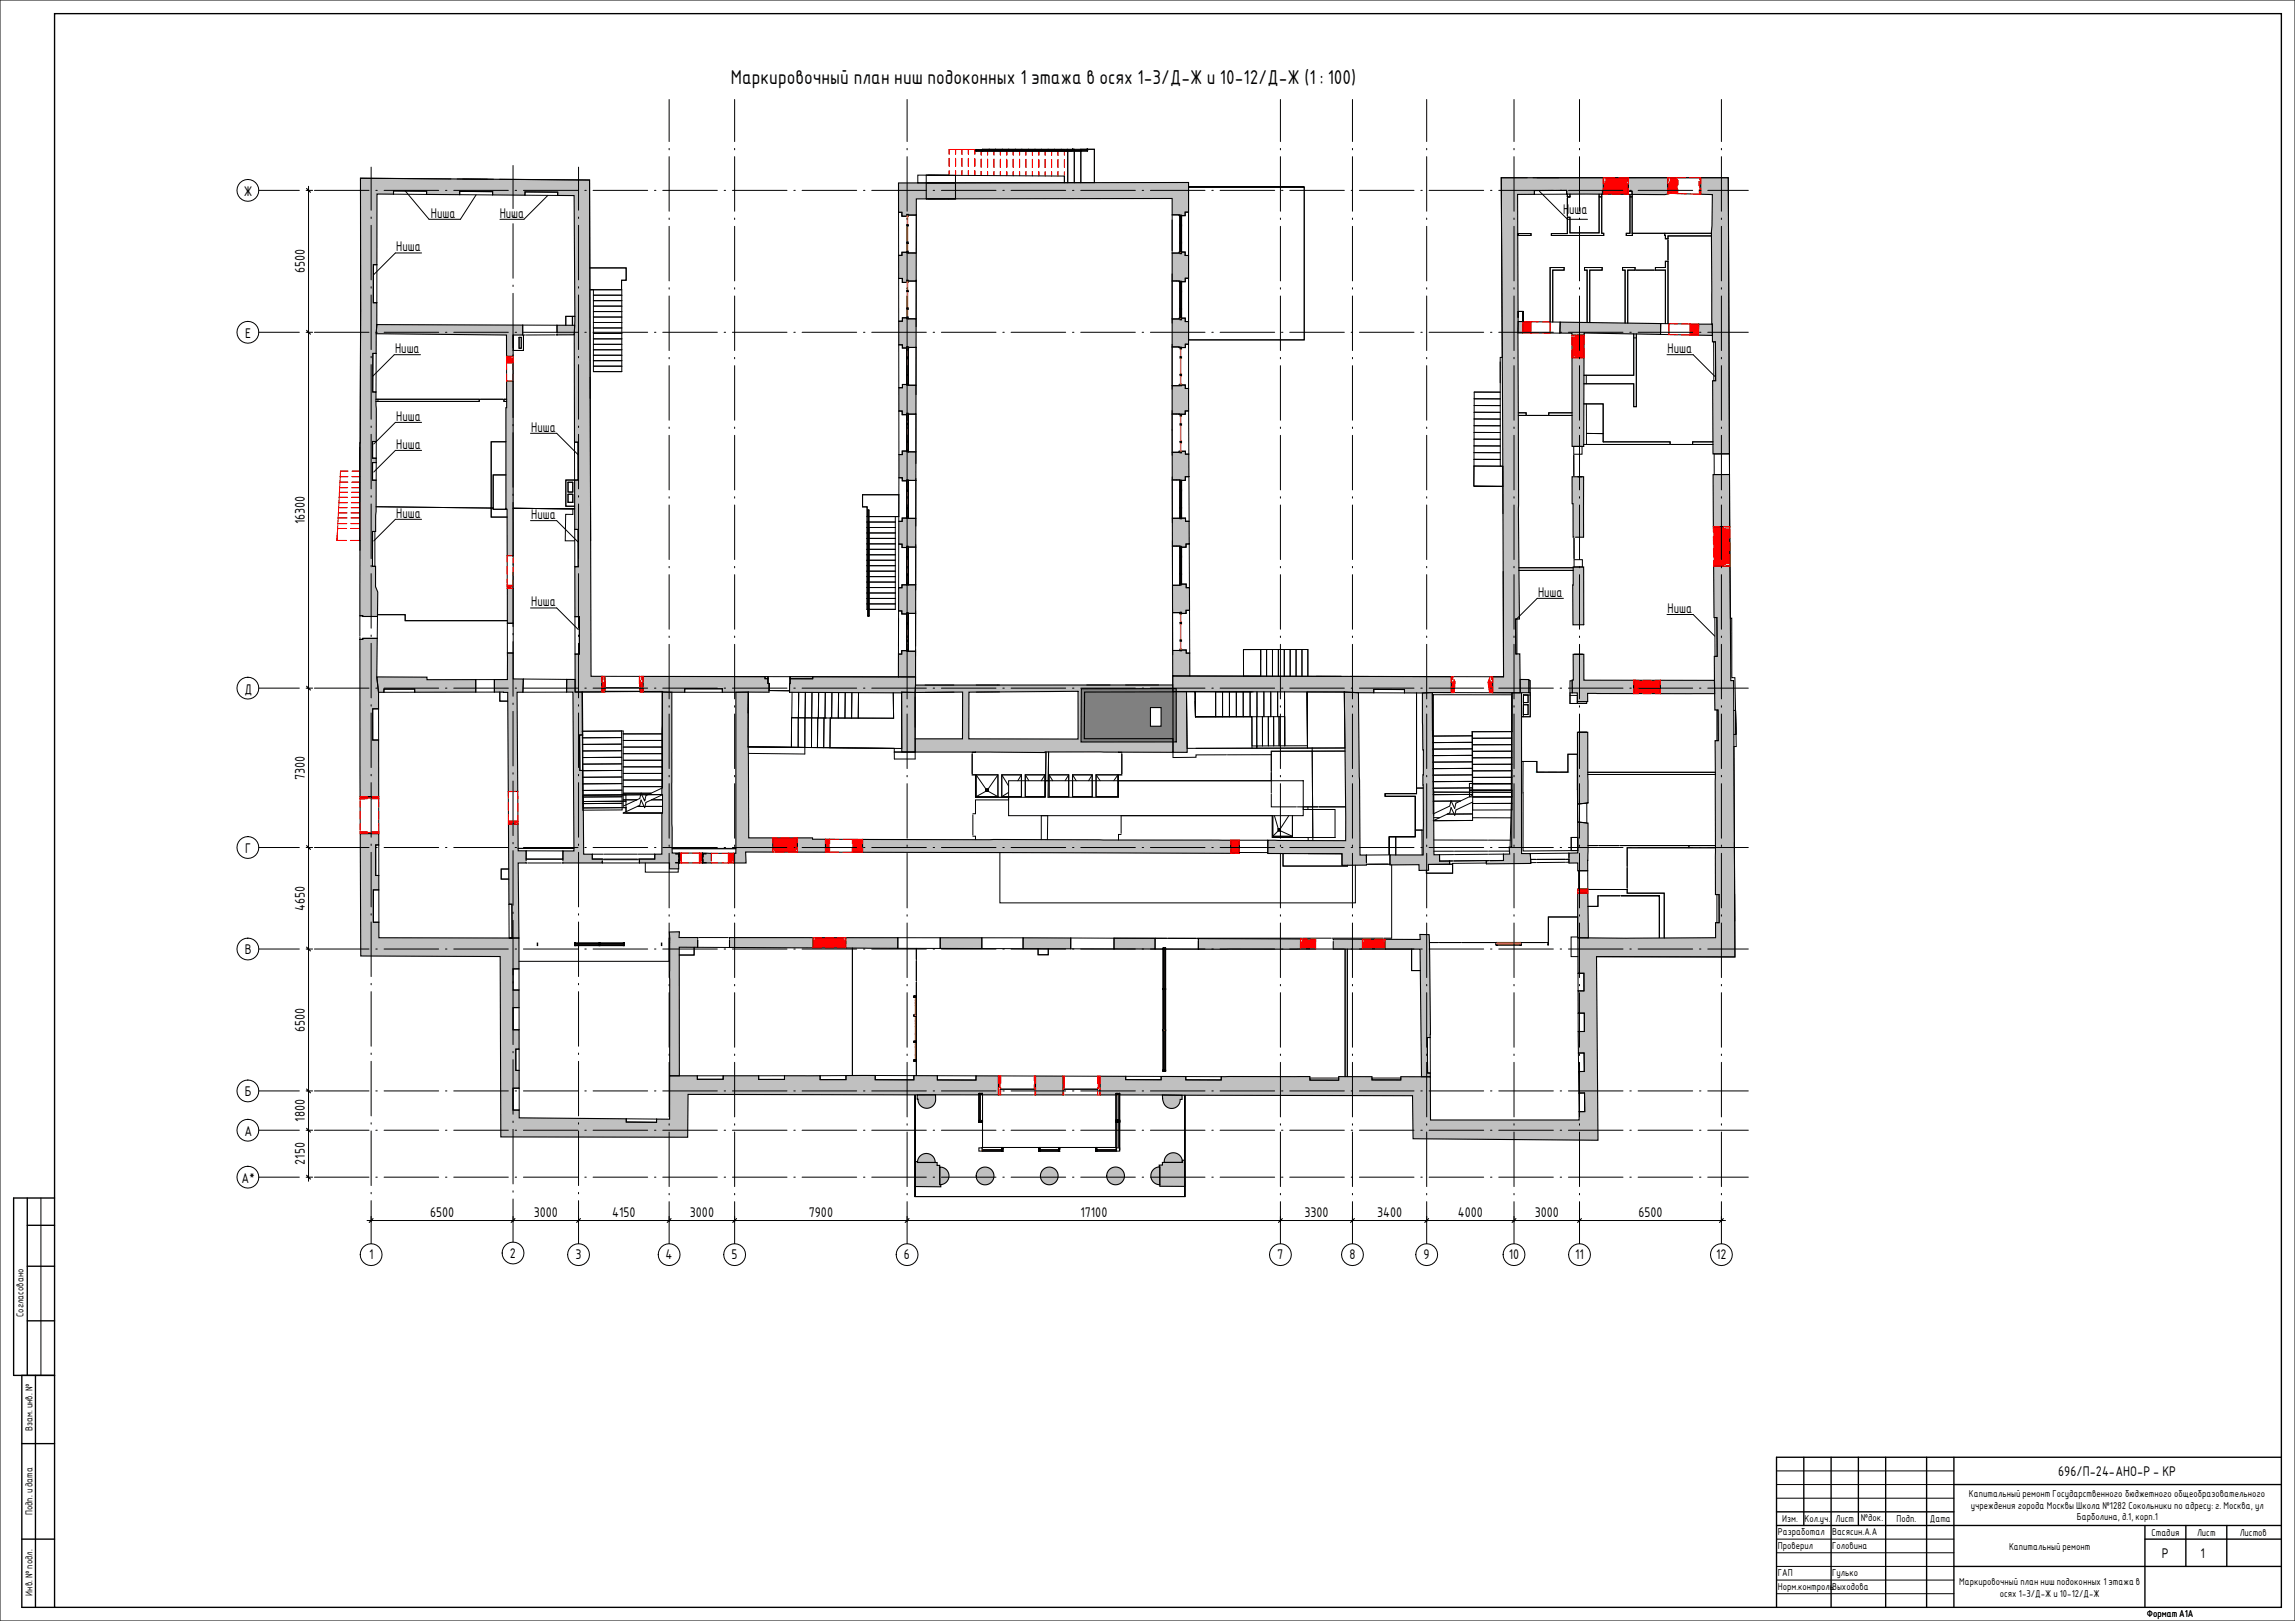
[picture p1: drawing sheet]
<svg xmlns="http://www.w3.org/2000/svg" width="841mm" height="594mm" viewBox="0 0 841 594" stroke-linecap="round" stroke-linejoin="round" font-family="sans-serif">
<defs><g id="words">
<text font-size="7.1" x="267.9" y="30.9">Маркировочный план ниш подоконных 1 этажа в осях 1-3/Д-Ж и 10-12/Д-Ж (1 : 100)</text>
<g font-size="4.9">
<text x="89.4" y="71.7">Ж</text>
<text x="158" y="79.8">Ниша</text>
<text x="183.1" y="79.8">Ниша</text>
<text x="572.8" y="78.3">Ниша</text>
<text x="145.2" y="92.1">Ниша</text>
<text x="111.8" y="100.2" transform="rotate(-90 111.8 100.2)">6500</text>
<text x="89.9" y="123.8">Е</text>
<text x="144.8" y="129.4">Ниша</text>
<text x="611.2" y="129.4">Ниша</text>
<text x="145.2" y="154.2">Ниша</text>
<text x="194.7" y="158.2">Ниша</text>
<text x="145.2" y="164.5">Ниша</text>
<text x="145.2" y="189.7">Ниша</text>
<text x="194.7" y="190.2">Ниша</text>
<text x="111.8" y="192.2" transform="rotate(-90 111.8 192.2)">16300</text>
<text x="563.7" y="218.7">Ниша</text>
<text x="194.7" y="222.2">Ниша</text>
<text x="611.2" y="224.6">Ниша</text>
<text x="89.6" y="254.2">Д</text>
<text x="111.8" y="285.8" transform="rotate(-90 111.8 285.8)">7300</text>
<text x="89.9" y="312.6">Г</text>
<text x="111.8" y="333.8" transform="rotate(-90 111.8 333.8)">4650</text>
<text x="89.7" y="349.8">В</text>
<text x="111.8" y="378.2" transform="rotate(-90 111.8 378.2)">6500</text>
<text x="89.7" y="401.8">Б</text>
<text x="111.8" y="411.1" transform="rotate(-90 111.8 411.1)">1800</text>
<text x="89.6" y="416.2">А</text>
<text x="111.8" y="426.9" transform="rotate(-90 111.8 426.9)">2150</text>
<text x="88.5" y="433.4">А*</text>
<text x="157.6" y="446">6500</text>
<text x="195.6" y="446">3000</text>
<text x="224.4" y="446">4150</text>
<text x="252.8" y="446">3000</text>
<text x="296.4" y="446">7900</text>
<text x="396" y="446">17100</text>
<text x="478" y="446">3300</text>
<text x="504.7" y="446">3400</text>
<text x="534.3" y="446">4000</text>
<text x="562.4" y="446">3000</text>
<text x="600.5" y="446">6500</text>
<text x="135.2" y="461.6">1</text>
<text x="186.9" y="461">2</text>
<text x="210.9" y="461.6">3</text>
<text x="243.9" y="461.6">4</text>
<text x="268.1" y="461.6">5</text>
<text x="331.3" y="461.6">6</text>
<text x="468.1" y="461.6">7</text>
<text x="494.5" y="461.6">8</text>
<text x="521.7" y="461.6">9</text>
<text x="552.9" y="461.6">10</text>
<text x="577.3" y="461.6">11</text>
<text x="629" y="461.6">12</text>
<text x="754.3" y="541">696/П-24-АНО-Р - КР</text>
<text x="792.3" y="570.9">Р</text>
<text x="806.4" y="570.9">1</text>
</g>
<g font-size="3.5">
<text x="8.6" y="482.7" transform="rotate(-90 8.6 482.7)">Согласовано</text>
<text x="11.9" y="524.5" transform="rotate(-90 11.9 524.5)">Взам. инв. №</text>
<text x="721.6" y="548.7">Капитальный ремонт Государственного бюджетного общеобразовательного</text>
<text x="11.9" y="555.3" transform="rotate(-90 11.9 555.3)">Подп. и дата</text>
<text x="653.2" y="557.7">Изм. Кол.уч. Лист</text>
<text x="682" y="557.5">№док.</text>
<text x="695" y="557.7">Подп.</text>
<text x="707.3" y="557.7">Дата</text>
<text x="722.2" y="552.9">учреждения города Москвы Школа №1282 Сокольники по адресу: г. Москва, ул</text>
<text x="761.1" y="557.1">Барболина, д.1, корп.1</text>
<text x="651.6" y="562.7">Разработал</text>
<text x="671.4" y="562.7">Васясин.А.А</text>
<text x="788.5" y="563">Стадия</text>
<text x="805.2" y="563">Лист</text>
<text x="820.8" y="563">Листов</text>
<text x="651.6" y="567.7">Проверил</text>
<text x="671.4" y="567.7">Головина</text>
<text x="736.3" y="568.1">Капитальный ремонт</text>
<text x="651.6" y="577.7">ГАП</text>
<text x="671.4" y="577.7">Гулько</text>
<text x="718" y="580.9">Маркировочный план ниш подоконных 1 этажа в</text>
<text x="11.9" y="584.8" transform="rotate(-90 11.9 584.8)">Инв. № подл.</text>
<text x="651.6" y="582.7">Норм.контрольВыходова</text>
<text x="732.9" y="585.1">осях 1-3/Д-Ж и 10-12/Д-Ж</text>
<text x="786.8" y="592.7">Формат А1А</text>
</g>
</g></defs>
<g fill="#c0c0c0">
<path d="M339.4 67h10.8v5.9h-10.7z"/>
<path d="M335.5 251.1l-.1 2.7 17.4-.2-.1 17.2h-17.3v4.8l94.5 .1v-5h-32.5l.1-17.1h32.4l-.1-2.6zM355.1 253.7l40-.3v17.4h-40z"/>
<path d="M330.5 238.5v1.2h-1.2l-.1 8.4h6.3v-9.4zM429.8 238.4v9.3h6.2v-8.3h-1.3v-1.2zM329.3 215.4v8.5h1.2v1.1l5.1-.2v-10.5h-5.1v1.1zM429.7 214.5v10l5 .3v-1.1h1.2v-8.3h-1.2v-1.3h-2.3v.4zM329.4 191.1v8.3h1.2v1.3l5-.2v-10.5l-5-.1v1.2zM429.6 189.9l.1 10.2h2.7v.4h2.3v-1.1h1.1v-8.4h-1.3v-1.1zM330.7 165.3v1.3h-1.3v8.5h1.3v1.1l4.9-.1 .1-10.5zM429.6 165.8v10.1l4.8 .2v-1.4h1.3v-8.3h-1.3v-1h-2.2v.4zM329.4 142.1v8.5h1.2v1.4l5.1-.2v-10.6l-5-.3v1.2zM429.6 141.3v10.4l4.8 .1v-1.2h1.2v-8.2h-1.2v-1.3zM329.4 117.7v8.7h1.3v1.1l5-.2v-10.5h-2.9v-.3h-2.1v1.2zM429.6 116.9v10.2l4.8 .3v-1.2h1.2v-8.4h-1.2v-1.2zM329.3 93.6v8.4h1.4v1.5h2.1v-.5h3v-10.3l-5.3-.2v1.1zM429.6 92.7v10.3l4.8 .2v-1.2h1.2v-8.4h-1.3v-1.2h-2.1v.3zM329.3 67v10.8h1.2v1.5l2.3-.1v-.4h3v-5.9l93.8-.2v6l4.7 .3v-1.2h1.3v-10.9z"/>
<path d="M403.2 394.4v6.9l114.5 .3 .2 15.7 67.7 .6-.5-67.3 50.7 .1-.5-101.3h-1l-.3-41.9h-6l.2 18.8h1l.1 14.3h-1l.2 19.6h1.1l.1 11.2h-1.1l.1 56.4h1.3v10.3h-1.3v5.6h-50.4v13h2.2v6.4h-2.2l.1 8.2h2.2v6.7h-2.2l.1 7.9h2l.1 6.8h-2.1l.1 7.9h2.1l.1 6.8h-2.1v3.1h-54.4l-.1-15.9h-10.8v1.2h-10.6v-1.2h-12.2v1.3l-10.5-.1v-1.3l-32.5 .1v1.2l-13-.1v-1.2h-9.1v1.2h-12.9v-1.2zM132 305.5l.2 44.9 51.1 .1 .2 66.2 68.5 .1 .2-15.7 113.7 .1v-6.9h-8.2v1.5h-14.2v-1.6h-8.6v1.5h-14.1v-1.6l-10.8 .1v1.5h-9.4v-1.5h-13.1v1.4h-9.5v-1.4l-13 .1v1.2h-9.4v-1.2h-10.2v15.9l-4.8-.1v1.2l-11.1-.1v-1.2l-39.2-.3v-2.9h-2.3v-8h2.3v-6.5h-1.3v-7.8h1.2v-7.1h-2.2v-8.1h2.2v-6.5h-2.2v-7.7h2.2v-11.3l-51.3-.1-.1-5.7h-2v-11.9h2v-5.3h-1.1v-11.1h1.1v-4.2zM379.5 394.3v7h10.1v-6.9zM131.9 234.3l.1 57.6h6.8v-20.7h-2.2v-11.4h2.1v-6.2l-.6-5.5 .1-14.2h-5.3v.4zM429.8 247.7l.1 5.8 62.9 .1 10.7 .3v-1.2h11.2v1.2l17.2-.1v-5.8zM289.5 248.7l-.2 5 46.1 .1 .1-5.7-37.7-.1v.8zM550.2 65.1l.8 182.9h-3.9v5.9h10l-.1-14.3h-1.5l-.1-12.7h1.5l-.4-40.5-.3-115.1 6.1-.1v-1.4h11.9v1.4h13.1v-1.2h.3v-4.9zM235.7 247.9v5.7l15.2 .1v-1.3h13.8v1.3h17.2v-3.2h-.4v-1.8h-1.1v-.7zM132.1 65.3l-.2 160.4h1v.2h5.4l.1-8.9-.8-2v-7.5h-1.1v-12.7h1.2l.1-7.3 .1-11.5h-1.4v-6.5h1.4v-1.6h-1.4l.1-6.1h1.3l-.1-18.1h-1.2l.1-14.2h1.2l.2-10.5v-8.1h-1.3v-13.9h1.3l.1-25.9 6 .1v-1.2h12.1v1.3h12.2v-1.2l12 .1v1.2l11.9 .1v-1.2l12 .1v1.2l6 .1 .3 45.8-.3 5.2 .1 39.3h1.3l.1 13.9h-1.3v18.1h1.3v13.7h-1.2v18.3h1.6l.1 13.7h-1.7l.1 13.9h9.7v-5.7h-3.9l-.5-181.9zM627.8 173.9l.1 19.1h6l-.1-19.1zM623.3 65.1v6.1l4.3 .1a601.4 601.4 0 0 0-.3 36.7l.3 17.3h1.1l.1 14.2h-1.2l.2 26.8h6l-.4-101.2zM596.8 65.1v5h1.3v1.1l12 .1 1.1-.2v-6z"/>
<path d="M507.6 344.2v3.6h12.8l.6 46.8h3.2v-1.4h-1l-.1-13h1l.1-1.1-.4-36.6h-3.4l.1 1.8zM245.3 341.6l.1 52.7h3.6l-.1-47.2 6.8 .1v-3.6h-6.8l.1-2.1zM439.2 344v3.9l37.4-.1v-3.7zM488.6 344.2v3.6h10.7v-3.6zM408.3 343.8v4h15v-3.9zM374.9 343.7v4h17.5v-3.9zM344.6 343.7v3.9h15.2v-3.9zM310 343.6v3.8l19 .1v-3.8zM267.4 343.6l-.1 3.6 30.7 .2v-3.8zM186.3 302.1l.2 29.3h1.1l.1 12.4h-1.1h3.6l-.3-27.5h2.9v-4.5h-2.9l-.1-9.7zM578.2 327.3v16.4h3.9l-.2-16.4zM578.2 301.2v11.4l-3.2 .1v3.6h3.2v2.8h3.7l.1-17.5zM521.3 254l.1 20.8h.2v38.5h-12.2v3.7l10.6-.1 .1 2.1 3.4-.1v-2.1l7.8-.1-.1-1.2-3.6 .1v-2.4l-2.1 .1-.6-59.5zM242.7 253.6l-.1 37.8 .2-.2v6.8h-.2v15h-2.6v1.8h-5.7v1.5h11.1v2.1h3.3l.1-5.8 .1 3.6 .2-3.6h-2.8l-.1-58.9zM492.7 253.6l.5 54.5-28.6-.2v4.9l27.2 .1v4.2l9-.1v-3.6h-2.4l-.6-59.5zM557.1 249v4.9h-3.1v56.5h-.9l.2 2.6h-2.3v2.4h-5.1l.1 .5h-.5v-.5h-.8v1.2l16.3-.2-.2-3.6h-3.2v-58.9h2.7v-4.9zM269.7 253.7v59h-.8v3.6h4.5l-.1-4.1 9.9 .1v-5.2h-8.8l-.2-53.5zM207.7 249l-.1 4.6h2.4l.3 58.3h-4v4.4h14.4v-1.5h-3.6v-1.8h-3.2l-.2-30.6h-1.2l-.1-13 1.2-.1-.2-15.7h-2.6v-4.6zM257.3 312.6v3.7l.2-3.7 .1 3.5 1.2 .1-1.3 .1h3.2v-3.6zM248.7 315l.1 1.2h-1.3l1.2-.1zM247.5 312.9h1.3v1.2l-.1-1.1zM257.6 312.8h1.2l-1.2 .2v1.1zM316.1 307.6v4.7l134.9 .4v-4.8zM292.2 307.1v5.2h10.3v-4.7h-4.7v-.5zM578.1 268.4l.1 26.3 3.8-.4v-8.1l-.1-17.9zM185.9 239.3v9.7l-4.7 .1v4.5l4.9 .2 .2 36.3h3.4l-.2-36.4h2.1l.2-4.8-3.7-.1v-9.5zM429.9 253.5v22.2h5.2l-.3-22.2zM330.4 253.7l.1 21.9h4.9v-21.8zM576.5 239.8l.1 9.4h-.4v4.7h1.9v3.3l3.8-.1-.1-3 16.9 .1v-4.9h-18.2l-.1-9.5zM608.5 249.3v4.9h19.9l-.1-4.9zM138.1 248.1l.6 5.6h2v-1.2h11.3v1.2h22.4v-4.6h-17.9v-.9zM576.5 207.8v21.2h3.9v-21.2zM185.9 215.6v12.8h2.2v-12.8zM185.7 139.6v9.8h-.3v37.2h.4l.1 17h2.2v-64zM576.1 174.7l.1 9.9h.3v12.3h3.9v-22.2zM576.1 131.1v32.5h4.3l.1-32.5zM138.1 119l-.2 3.3 47.7 .5v7.8h2.5v-7.8h3.5v-3.7zM622.5 118.8v4l5.1 .1-.1-4.1zM571.8 118.1l-.1 4h4.4v.7h4.4v-.8l28.1 .6v-4zM204.1 119.2v3.5h6.3l.2-3.5zM556.4 117.8l-.1 4.2h1.8v-4.1z"/>
<path d="M335.4 425.7l-.1 9.1 9.5 .1v-.8h-.4v-7h-1v-1.1h-7.2v-.3zM424.8 427v.6h.2v7.1l9.3 .1-.2-9.6h-.8v.8h-7.3v1z"/>
<path d="M357.8 431a3.3 3.3 0 0 0 6.5 0 3.3 3.3 0 0 0-6.5 0zM381.3 431a3.2 3.2 0 0 0 6.5 0 3.2 3.2 0 0 0-6.5 0zM405.6 430.9a3.3 3.3 0 0 0 6.5 0 3.3 3.3 0 0 0-6.5 0zM422.8 428.5a3.3 3.3 0 0 0-.8 3.6 3.3 3.3 0 0 0 3 2.1v-6.6l-1.3 .3zM344.4 427.7v6.4a3.2 3.2 0 0 0 3.4-3.2 3.2 3.2 0 0 0-3.4-3.2zM337.1 423.7l-.6 .9-.3 1.4h6.5a3.2 3.2 0 0 0-2-3 3.2 3.2 0 0 0-3.6 .7zM427.6 423.5l-.8 1.4-.1 1.1h6.6a3.3 3.3 0 0 0-2-3.3 3.3 3.3 0 0 0-3.7 .8zM426 401.3a4.3 4.3 0 0 0 2.6 4.8 3.1 3.1 0 0 0 3.9-3.2h.7v-1.5zM336.2 401.2l-.1 1.6h.3a3.2 3.2 0 0 0 3.3 3.4 3.2 3.2 0 0 0 3.2-3.5v-1.5z"/>
</g>
<path d="M396.3 252.4l-.1 19.5h34.9v-19.5zM421.6 259.3h3.9v6.9h-3.9z" fill="#808080"/>
<g fill="#f00">
<path d="M558.1 117.9h3l-.1 4.1h-2.9z"/>
<path d="M619.5 118.7l3 .1v4h-3.1z"/>
<path d="M451 307.9h3.2v4.9l-3.2-.1z"/>
<path d="M598.7 249.3h9.8v4.9h-9.8z"/>
<path d="M132 304.9v.6h6.8v-.6zM132 291.9v.8h6.8v-.8z"/>
<path d="M402.3 394.4l-.1 6.9h.3v-2.1h.3l-.1-.6h.5v-4.2zM402.8 399.2v2.1h.4v-2.1zM390 398.8l.1 .4zM389.6 399.2v2.1h.4v-2.1zM379 394.3l.1 4.9-.1-.6h.5v-4.3zM379.1 399.2v2.1h.4v-2.1zM365.9 394.3v4.3h.5l-.1 .6h.3l.1 2 .1-6.9zM365.9 399.2v2h.4v-2zM389.6 394.4v4.2h.5v-4.2z"/>
<path d="M220.9 249.3h.4v.6h-.4zM220.5 247.9v5.7h1.2l.2-2.6-.3-3.1v1.4h-.3v-1.4zM234.4 247.9l.2 5.7h1.1v-5.7h-.7v1.4h-.3v-1.4zM235 249.3h.4v.6h-.5z"/>
<path d="M546 248.2l-.6 1.8 .5 3.9h1.2v-5.9h-.8v1.2h-.3zM532.2 249.2h.4l.1 .5h-.5zM531.9 248v5.8h1l.4-3.8-.4-1-.3 .2-.1-1.2zM546.3 249.2h.4v.5h-.5z"/>
<path d="M576.1 123.6v7.5h.6v-.4l.5-.1v.5h3.3v-8.3h-3.3v.5l-.6-.1v.4zM576.1 122.8v.4h.5v-.4z"/>
<path d="M578.2 326.9v.4h.3v-.4zM578.2 325.8v.8h.3v.3h.6v.4h2.8v-1.5z"/>
<path d="M499.3 344.2v.3h.4l.1 .6h-.5v2.7h8.3v-2.7h-.5l.1-.6h-.3v-.3zM507.2 344.2v.3h.4v-.3z"/>
<path d="M477.3 344.1v.3h-.3l.1 .6h-.5v2.8h5.5v-3.7zM476.6 344.1v.3h.4v-.3z"/>
<path d="M283.2 307.1v4.3h.5l-.1 .5h.3v.4h8.3v-.3h-.4v-.4v-.2h.4v-4.3zM283.2 311.9v.4h.4v-.4z"/>
<path d="M309.6 343.6v.4h.4v-.4zM298.7 343.6v.4h-.3l.1 .5h-.5v2.9h12v-2.8h-.5l.1-.6h-.3v-.4zM298 343.6v.4h.4v-.4z"/>
<path d="M268.5 316v.3h.4v-.3zM267 312.7v3.6h1.2v-.3h.3l-.1-.6h.5v-2.7z"/>
<path d="M256.9 316v.3h.4v-.3zM256.3 312.6v3.7h.3l.3-.3-.1-.5h.5v-2.9zM249.1 312.6v2.9h.5l-.1 .6-.4 .1h.6v-3.6z"/>
<path d="M186.3 300.9v1.2h2.8v-.5l.5 .1 .2-.4v-.4zM189.6 301.7v.4h.2v-.4z"/>
<path d="M185.9 214.5v1.1h1.5v-.4h.6l.1-.3v-.4zM188 215.2l.1 .4z"/>
<path d="M187.8 130.6v.4h.3v-.4zM185.6 130.6v2.4h2.5l-.3-2-.5 .1v-.5z"/>
<path d="M312.4 307.6v4.7h3.7v-4.7zM302.5 307.6v4.7h1.5v-4.7z"/>
<path d="M622.7 66.6l.1 4.6h.5v-4.1h-.5l.1-.5zM611.9 65.1v1.5h-.3v.5h-.4v4l.9-.2h2.7l.1-4.7-.6-1.1zM623.1 65.1l-.2 1.5h.4zM611.2 65.1v1.5h.4v-1.5z"/>
<path d="M588.3 65.1v1.5h-.3l.1 .5h-.5v4.1h9.2v-4.1h-.5l.1-.5h.4v-1.5zM587.6 65.1v1.5h.4v-1.5z"/>
<path d="M632.4 193v.4h1.5v-.4zM627.9 193l.1 14.5h3.9v-.5l.6 .1v-.3h1.5l-.1-13.1h-1.5v-.3l-.6 .1v-.5zM632.5 207.1v.4h1.5v-.4z"/>
</g>
<g fill="#fff">
<path d="M335.4 365.1l.3 .2z"/>
<path d="M335.4 372.2h.3v9.6h-.3z"/>
<path d="M335.4 381.8h.3v6.8h-.3z"/>
<path d="M335.4 365.3h.3v6.9h-.3z"/>
<path d="M335.4 388.6l.3 .2z"/>
</g>
<g fill="none" stroke="#000" stroke-width=".37">
<path d="M357.7 55v.3zM357.7 55v.3h2.3M357.7 55h33.4M360 55.3h36M360 55.3h.3M360 55h.3M360 55h.2M360 55v.3M362.5 54.7v.1M364.9 54.7v.1M367.3 54.7v.1M369.7 54.7v.1"/>
<path d="M372.1 54.7v.1M374.5 54.7v.1M376.9 54.7v.1M379.3 54.7v.1M381.7 54.7v.1M384.1 54.7v.1M386.5 54.7v.1M388.9 54.7v.1M391 55h5M391.3 54.7v.3M391.3 55.3v11.7M392.4 55.2h.1"/>
<path d="M393.1 54.5h.1M393.1 54.5v.5M393.1 54.7l-33 .1M393.2 54.5v.5M393.3 54.7h5.1h-2.3v.3v-.3M393.7 54.7v.3M393.7 55.3v11.6M396 55.3h.2M396 55h.2M396 55l.2 .1M396.1 55.3v11.6M396.2 55.3h-.2"/>
<path d="M396.2 55h2.3M398.4 55l.1-.5v.8h-2.3M398.5 55.1v.2zM144.2 70h12.1v1.3l-12.1-.1zM148.5 70l8.7 10.4h11.5l5.8-9M165.3 65.6l-33.2-.3-.2 136.4M167.5 65.6l13.3 .1M168.5 70.1l12 .1v1.2l-12-.1zM183.1 65.7l33 .3 .4 132.2M192.4 70.3l12 .1v1.2l-12-.1zM200.8 71.6l-8.8 8.8h-8.8M332.3 78.5h.5v.7h-.5z"/>
<path d="M332.4 79.2l-1.9 .1v-1.5h-1.2v15.8h1.2v-1.1h1.8M332.8 79.2h-.1M332.8 78.8h3v13.9h-3M336.4 64.2l53.7 .3v2.5h-53.7zM339.4 64.2h8.5M339.4 64.2l10.8 .1v2.7h-10.8zM350.3 72.9h-10.8M390.1 64.5v2.5l6-.1M401.1 66.9v-12.2h-2.6h2.6v12.2h-5M432.5 79h-.3v-.3h-2.6v14h2.6v-.3h.3M432.5 79v3.6v-3.6M432.5 78.8h.5v.7h-.5z"/>
<path d="M433 79h1.3v-1.2h1.3v15.8h-1.3v-1.2h-1.3zM435.6 68.5h42.4h-42.4v56.1h42.4v-56.1v56.1h-42.4M559.7 65.1h-9.5l.4 65.9h-.8v39.9h1v17.4M562.3 69.8h11.9v1.4h-11.9zM564.2 70.1l10.3 10.3h7.3M574.4 72.1h1M574.4 72.6v6.6M575.4 71.2v1h-1v-1M586 72.1h1M586 71.2v14.1h-10.6v-5.7h-1v6h-5.8v.7h19.1v-.8h-.7v-14.3M587.6 71.2v-1.2h-.3v1.2h10.8v-1.1h-1.3v1.1M588 65.1h-26.2"/>
<path d="M597.4 71.2v14.3h-1.4v.8h2.2v-15.1v14.3h29h-17.1l.2 2h1h-1l-.2-2h-11.9v.8h-2.2v-.8h1.4zM598.2 72.1h-.8M611.2 71.1l.9-.2 11.2 .3M611.6 65.1h-23.3M622.6 65.1h-10.7M623.3 65.1h-.4h10.5l.5 128.3v-.4M136.8 97h1.3v13.9h-1.3zM154.5 92.7h-9.6l-7.9 7.9M332.3 92.1h.5v.6h-.5zM332.3 82.3h.5v.5h-.5zM332.3 88.7h.5v.5h-.5zM429.6 80.6v11.2"/>
<path d="M432.5 92.3h.5v.7h-.5zM432.5 89v3.4v-3.4M432.5 82.6v6.4v-6.4M432.5 88.7h.5v.5h-.5zM432.5 82.3h.5v.5h-.5zM556.2 85.6h4.9v.7h-4.9M556.3 85.6v.7M556.3 86.3v-.7v.7M599.6 99h6.7M611.3 87.9v7.5M627.2 86.5h-15.9v1M209.7 115.9v3.3"/>
<path d="M209.9 115.9v3.3M210.7 115.9h-3.3v3.3M217.5 106.2h-1.3h11.6v-3.5h1.7v-4.5h-13.3h13.3v4.5h-1.7v3.5M217.5 106.2h10.4v30h-10.4zM217.5 108.2h10.4M217.5 110.2h10.4M217.5 112.2h10.4M217.5 114.2h10.4M217.5 116.2h10.4M217.5 118.2h10.4M332.3 102.7h.5v.6h-.5zM332.3 116.2h.5v.6h-.5z"/>
<path d="M332.3 106.4h.5v.5h-.5zM332.3 112.8h.5v.5h-.5zM332.4 103.5h-1.7v-1.5h-1.4l.1 15.7h1.3v-1.2h1.6M332.8 103.3l-.1 .2M332.8 103h3M332.8 116.8h2.9M335.8 102.6l-.1 17.1M429.6 103h2.6v.2h.3M429.6 100.4v18M432.5 116.6h-.3v.3h-2.6M432.5 103.2v3.6v-3.6M432.5 116.6h.5v.6h-.5z"/>
<path d="M432.5 103.1h.5v.6h-.5zM432.5 113.2v3.4v-3.4M432.5 106.8v6.4v-6.4M432.5 113h.5v.5h-.5zM432.5 106.6h.5v.5h-.5zM433 103.2h1.4v-1.2h1.2v15.8h-1.2v-1.2h-1.4zM556.3 114.1h1.9v3.8v-3.8zM556.4 114.1v2.2M558.1 117.9l13.7 .2-.1 4-13.6-.1M569.1 118v-19h4.1v-1h-5.1v24.1M581.7 118.2v-19.2h-1v-1h6.5v1h-4.6v19.2M595.6 118.4v-19.4h-1v-1h4.6v1h-2.7v19.4"/>
<path d="M610.3 118.6v-19.6h-3.6v-1h3.6v-2.2h1v22.8M611.6 118.6v4M622.5 118.8l-13.9-.2v4l13.9 .2M136.7 129.5h1.2l-.1 14.2h-1.2zM154.1 130h-9.6l-7.9 7.9M185.6 130.6l.1 9M188.1 130.6v.4M188.1 131.3v8.3M188.1 122.8v5.6M190.2 123.6h.8v4h-.8zM191.8 122.8v5.6h-3.7h3.7zM203.4 122.7l-10.5 .1"/>
<path d="M204.1 121.9v-2.7l-12.5-.1v3.7h.9M204.1 122.4v.3h-.4M216.3 138.2v7.8M217.5 120.2h10.4M217.5 122.2h10.4M217.5 124.2h10.4M217.5 126.2h10.4M217.5 128.2h10.4M217.5 130.2h10.4M217.5 132.2h10.4M217.5 134.2h10.4M329.4 126.4h1.3v1.1h1.6v13.4h-1.6v1.2h-1.3z"/>
<path d="M332.3 127h.5v.7h-.5zM332.3 130.8h.5v.5h-.5zM332.3 137.2h.5v.5h-.5zM332.8 131v-3.5v3.5M332.8 137.4v-6.4v6.4M335.7 127.3h-2.7l-.2 .2M335.7 127.2v17.4M429.6 127.1h2.6v.3h.3M429.6 126.2v16.5M432.5 127.2h.5v.7h-.5zM432.5 137.2h.5v.4h-.5zM432.5 130.8h.5v.4h-.5z"/>
<path d="M433 127.4h1.4v-1.2h1.2v16.2h-1.2v-1.3h-1.4M549.8 132.6v7.7M576.1 122.8v.4M576.1 123.6v7.5M580.5 122.8v8.3M581.3 137.5l.1 3.1M598.7 122.4v15.1h-18.2M598.7 123.8h1M599.7 122.4v26.6h-1v-8.4h-18.2M610.9 130h9.6l7.9 7.9M628 125.3h.7l.1 14.2h-.7zM137.8 146.3h37.8v.8h-37.8"/>
<path d="M138.5 146.3v.8M154.5 154.8h-9.6l-7.9 7.9M176 146.3h8.3M185.7 146.3h-1v.8h1M194.4 158.8h9.6l7.9 7.9M329.4 150.6h1.2v1.4h1.7v13.3h-1.6v1.3h-1.3zM332.3 151.4h.5v.7h-.5zM332.3 155.2h.5v.5h-.5zM332.3 140.5h.5v.7h-.5zM332.8 140.9l.2 .3h2.7M332.8 155.4v-3.6v3.6M332.8 140.9v-3.5v3.5"/>
<path d="M332.8 151.8h2.9v18.1M429.6 151.7l2.9 .1M429.6 150.5v16.4M432.5 141.1h-.3v.2h-2.6M432.5 140.8h.5v.6h-.5zM432.5 151.8h.5v.7h-.5zM432.5 155.3h.5v.5h-.5zM433 151.8h1.4v-1.2h1.2l.1 15.8h-1.3v-1h-1.4M540.2 158.5h9.6M540.2 156h9.6M540.2 153.5l9.6 .1M540.2 153.5v17.3"/>
<path d="M540.3 151.1h9.5M540.3 148.6h9.5M540.3 146.2h9.5M549.8 143.7h-9.5l-.1 9.8M556.4 151.3h2.9v.9h-2.9M559.7 152.2h7.5M576.1 151.3h-8.5v.9h8.5M580.5 148h7v13.9h24.6v1h-31.7M581.4 148v14.9M581.4 158.8l6.1 .1M131.8 163.9v8.4M136.5 169.5h1.4v6.5h-1.4z"/>
<path d="M136.6 161.8h1.3v6.1h-1.4zM154.5 165.1h-9.6l-7.9 7.9M180.7 174h4.7h-4.7v12.6h4.7v-.3v.3h-4.7v-.4h-.7h.7zM208.2 176.7h1.7v3.6h-1.7zM210.5 162h1.3l.1 13.9h-1.3zM210.6 175.9h-3.2v9.6h3.2M329.4 175.1h1.3v1.1h1.6v13.7h-1.7v1.2h-1.2zM332.3 175.8h.5v.6h-.5zM332.3 179.6h.5v.4h-.5zM332.3 164.9h.5v.7h-.5zM332.3 161.6h.5v.5h-.5zM332.8 176.1h2.8"/>
<path d="M332.8 165.6h2.9M332.8 179.8v-3.7v3.7M332.8 161.8v3.8zM332.8 161.8v-6.4v6.4M335.6 175.3v17.5M429.6 174.8v16.9M429.6 175.9l2.9 .2M432.5 165.3h.5v.7h-.5zM432.5 161.7h.5v.5h-.5zM432.5 176.1v3.6v-3.6M432.5 176h.5v.6h-.5zM432.5 179.7v6.4v-6.4"/>
<path d="M432.5 179.5h.5v.5h-.5zM432.5 165.4h-.3v.4h-2.6M433 176.1h1.4v-1.4h1.3l.1 16.3h-1.3v-1.1h-1.5zM540.2 170.8h9.6M540.2 170.8l-.1 7.4 .1-7.4 10.6 .1v7.3M540.2 168.3l9.6 .1M540.2 165.9h9.6M540.2 163.4h9.6M540.2 160.9l9.6 .1M550.8 178.2h-10.7h10.7M576.8 163.6h3v2.9h-3zM576.8 166.9v7.4"/>
<path d="M578.3 174.7h1.5M612.5 162.9h7.4M627.8 161.9h-7.5v1h7.5M628.2 166.3h5.6v7.6h-5.6zM136.5 194.8h.9v12.7h-.9zM137.8 185.7l42.2 .5v3.3h5.8h-5.8v-27.6h5.4h-5.4v24.3zM154.5 190.3h-9.6l-7.9 7.9M188.1 186.3l22.5 .2M194.4 190.8h9.6l7.9 7.9M208.2 181.1h1.7v3h-1.7zM209.9 184l-1.7 .1v-3h1.7v3M209.9 186.5v2h-2.6l-.2 9.7h3.5"/>
<path d="M210.6 194h1.3v13.7h-1.2zM316.1 181.3h13.3v8h-11.6v-3.5h-1.7zM317.7 191.3h.4M317.7 193.3h.4M317.7 195.3h.4M317.7 197.3h.4M317.7 199.3h.4M318.3 193.8h.1M318.4 191.3h9.7M318.4 193.3h9.7M318.4 195.3h9.7M318.4 197.3h9.7"/>
<path d="M318.4 199.3h9.7M328.1 189.3v34h-9.7M329.4 199.4h1.2v1.3h1.7v13.6h-1.8v1.1h-1.2zM329.4 189.3h-11.7v34h.4M329.4 181.3h-13.3v4.5h1.7v3.5M332.3 189.3h.5v.7h-.5zM332.3 186h.5v.4h-.5zM332.8 190h2.8M332.8 186.2v3.8zM332.8 186.2v-6.4v6.4M335.6 199.6v16.7M429.7 198.2v17.4"/>
<path d="M432.5 189.5h.5v.6h-.5zM432.5 186.1v3.8v-3.8M432.5 185.9h.5v.5h-.5zM432.5 189.9h-2.9M576.8 197.3l.1 7.4M627.9 193v.6M633.9 193.7l.1 13.1M185.9 203.6v12M188.1 203.6v.4M188.1 204.4v10.5M188.1 215.2v.4M317.7 201.3h.4"/>
<path d="M317.7 203.3h.4M317.7 205.3h.4M317.7 207.3h.4M317.7 209.3h.4M317.7 211.3h.4M317.7 213.3h.4M317.7 215.3h.4M317.7 217.3h.4M317.7 219.3h.4M318.4 201.3h9.7M318.4 203.3h9.7M318.4 205.3h9.7"/>
<path d="M318.4 207.3h9.7M318.4 209.3h9.7M318.4 211.3h9.7M318.4 213.3h9.7M318.4 215.3h9.7M318.4 217.3h9.7M318.4 219.3h9.7M332.3 200.2h.5v.6h-.5zM332.3 213.7h.5v.6h-.5zM332.3 203.9h.5v.5h-.5zM332.3 210.3h.5v.5h-.5zM332.8 214.3v-3.7v3.7"/>
<path d="M332.8 204.2v-3.5v3.5M332.8 210.6v-6.4v6.4M335.6 214.3h-2.7M335.6 200.5l-2.8 .2M429.7 200.1h2.7l.1 .4M432.5 214.1l-.1 .4h-2.7M432.5 200.5v3.5v-3.5M432.5 213.7h.5v.7h-.5zM432.5 200.2h.5v.7h-.5zM432.5 210.4v3.7v-3.7M432.5 204v6.4v-6.4M432.5 210.1h.5v.5h-.5z"/>
<path d="M432.5 203.7h.5v.5h-.5zM433 200.5h1.7v-1.1h1.1l.1 16h-1.2v-1.3h-1.7zM550.9 209.4l.1 38.6h-4.7M556.7 208.1h19.8M556.7 209h19.8M573 219.3h-9.6l-8 7.9M576.9 205.1h3v2.7h-3zM634 207.5v-.4l.1 19.4h.6v21.9h1.1l.5 25.2h-.8l.3 77.1-50.7-.1M131.9 233.1v-7.4h1v.2h5.4l-.1 8h-5.3v.4h-1v-.9M138.3 225.3h10.2v2.2h37.4M185.9 228.4h2.2v10.9h-2.2zM194.4 222.8h9.6l7.9 7.9"/>
<path d="M210.7 226h1.6l.1 13.7h-1.7zM317.7 221.3h.4M318.1 225.7h.3zM318.1 223.1v.3M318.1 223.4v-36.5h.3v36.5M318.1 223.4v2.3M318.1 225.7h.3M318.4 223.1v.3M318.4 221.3h9.7M318.4 223.4v2.3M329.3 223.9h1.2v1.1h1.8v13.5h-1.8v1.2h-1.2zM332.3 224.5h.5v.6h-.5z"/>
<path d="M332.3 238h.5v.7h-.5zM332.3 228.3h.5v.4h-.5zM332.3 234.7h.5v.4h-.5zM332.8 224.8h2.8l-.1 15.7M332.8 238.7h2.7M332.8 234.9v3.8zM332.8 228.5v-3.7v3.7M332.8 234.9v-6.4v6.4M335.6 223.8l-.1 13M429.7 223.1l.1 16.8M429.7 224.5h2.8v.3M432.5 237.9h.5v.6h-.5z"/>
<path d="M432.5 224.4h.5v.6h-.5zM432.5 234.5h.5v.5h-.5zM432.5 228.1h.5v.5h-.5zM432.5 238.4h-2.7M433 224.8h1.7v-1.1h1.2l.1 15.7h-1.3v-1.2h-1.7M464.2 238v9.8M466.3 238v9.8M468.5 238v9.8M470.7 238v9.8M472.8 238v9.8M475 238v9.8M477.1 238v9.8"/>
<path d="M555.4 226.9h.5v12.7h-.4zM580 239.8h-3M610.9 225.2h9.6l7.9 7.9M628.5 226.3h.7l.1 14.3h-.8zM136.6 259.8h2.1l.1 11.4h-2.2zM140.7 252.5h11.3v1.2h-11.3zM174.4 249.1h6.8v4.5l-6.8 .1zM183.2 253.6v3.4h2.9M191.8 248.9l15.9 .1-.1 4.6-16 .1zM220.5 247.9h.8M221.6 247.9h13.1M221.6 247.9l.3 3.1-.2 2.6h-1.2"/>
<path d="M221.7 253.4h12.9M221.8 252h12.7M234.4 247.9l.2 5.7h1.1M235 247.9h.7M250.9 252.4h13.8v1.3h-13.8zM269.6 248h11.9v2.5h.4v2.6M274.2 253.6v20.1M274.3 253.6l-.1 7.7M281.9 253.1l7.4 .1M281.9 253.1v-2.6h-.4v-2.5v.7h-1.1v-.7h17.4v.8l-8.3-.1v-.7l-.2 5.2M290.3 253.7l-.2 9.3 12.7 .1M292.7 253.7l-.1 9.3"/>
<path d="M295.1 253.7l-.1 9.3M297.6 253.8l-.1 9.3M300 253.8l-.1 9.3M302.5 253.8l-.2 9.3M304.9 253.8l-.1 9.3M307.3 253.8l-.1 9.3M309.8 253.8l-.1 9.4M312.2 253.8l-.1 9.4M314.6 253.8l-.1 9.4M327.4 253.9l.1 9.3-23.2-.1M329.2 248.1l-39.7-.1-.2 5.2M330.4 253.9l.1 20.4-26.3-.3 .1-10.9"/>
<path d="M335.4 253.8v17M335.5 248.1v3M349.6 251.1h-10.6M349.6 253.7l-10.5 .1M366.3 251.1h-8.5M366.3 253.6h-8.5M406.8 251h-8.6M424.6 251h-12.1M429.8 247.7v3.3M436 247.7l55.5 .2M438 253.5l.1 9.2h20.7h-20.7l-.1-9.2h-3.2l.3 20.8 25.5-.1v-.8h-1.8v-10.7M438 253.5h20.8"/>
<path d="M438 253.5l.1 9.2M448 253.6l.1 9.1M450.6 253.6v9.1M453.1 253.5v9.2M455.6 253.5v9.2M458.1 253.5v9.2M459.3 253.5l-13.8 .1v9.1M460.7 253.5v9.2M462 241.9v-3.9l-6.3 .1 6.3-.1v9.8h-6.3v-9.7v9.7M462 247.8v-9.8h17.3v9.9M463.2 253.6v9.1M465.7 253.6v9.1"/>
<path d="M468.2 253.6v9M470.8 253.6v9M479 253.6h13.7l.2 20.5-13.7 .1zM494.9 247.9h6.8M503.5 252.7h11.2v1.2h-11.2zM505 247.9h9.6M517.6 247.9l15 .1M519.1 254v36.9h-11.5v.9h11.1v14.9h-9.6v6.6v-6.6h9.6v-14.9h-11.1v-.9h11.5zM532.9 248h13.1M554 254.6h-29.1h.4v33M554 255v35.4l-.6 20M558.3 258.3h1.7v3.6h-1.7z"/>
<path d="M558.3 254.7h1.7v2.8h-1.7zM560.3 249.4h.5v13.3h-3.2h3.2v-8.8h-.5zM560.8 254.7h-2.5v8M575.4 249.5h.8v4.4h-.8v3.9h2.7v-.6l3.4-.1v.7h-6.1zM575.4 254.8l2.7 .1M578.1 255.3v2.5M598.7 254.2h9.8M598.7 249.3h9.8M212.4 269.4l1.2-.1 .1 13.1h-1.2zM227.8 267.9l.2 28.9-14.4 .1-.3-43.3 29.5-.2v35.3l-6.1 2.9-.4 1.9-1.4-2.8-.4 1.9-6.1 2.9v-27.6l-15 .1M227.8 270.3l-14.4 .1M227.8 272.7l-14.4 .1"/>
<path d="M227.8 275.1l-14.4 .1M227.9 277.5l-14.4 .1M227.9 279.9l-14.4 .1M242.8 268.9l-14.4 .1M242.8 271.4h-14.4M242.8 273.8h-14.4M242.8 276.2h-14.4M242.8 278.6h-14.4M274.2 273.7l53.5 .6v1.3h7.7M274.2 273.7l15.9 .2v-10.9v10.9M290.1 263.1h14.2M292.6 263.1l-.1 10.8"/>
<path d="M295 263.1v13.2l-20.7-.2M297.4 263.1v10.9M299.7 263.1l-.1 10.9M302 263.1l-.1 10.9M304.3 263.1l-.1 10.9M327.7 275.6h7.7v2.6h-7.6zM356.3 276.1v7.5M357.5 275.6l-1.2 .1M384.3 275.6l-.2 16.6h25.8v-8.2l1.2-.1-1.2 .1v2.1h56M409.9 275.6l1.2 .1M411.1 276.1v7.5M429.9 275.7v1.9l8.4-.1v-.8l11.2-.1"/>
<path d="M458.8 262.7v11.5M458.8 262.7l12-.1v10.7M460.6 262.7v10.7M460.6 273.4l18.6-.1v.9h-18.6zM462.7 262.7v10.7M464.8 262.7v10.7M465.9 276.6h-16.1M466.8 262.7v10.6M468.7 262.6l.1 10.7M480.9 274.1l-42.6 .2M480.9 274.1v1.2M480.9 275.3l.1 20.4h1.9h-7.4"/>
<path d="M480.9 275.3h-15v7.4v-7.4h15l.2 21.4M492.9 274.1h-12M492.9 275.3h-12M539.5 269.7l-14.4 .1M539.5 272.1h-14.4M539.5 274.4l-14.4 .1M539.5 276.8l-14.4 .1M539.5 279.2l-14.4 .1M539.6 268.1v23.4l-6 2.8-.5 2-1.3-2.8-.5 1.9-6 2.9-.2-28.5M539.6 268.1v.1M554 268.1l.2-14.2-29.3-.1 .2 16M554 268.1l.1 28.7-14.4 .1-.1-28.7"/>
<path d="M554 268.1l-14.4 .1M554 270.5l-14.4 .1M554.1 272.9h-14.5M554.1 275.3h-14.4M554.1 277.7h-14.4M558.2 279.1v32.8l20-.2M578.1 276.4l.1 24.6M578.1 276.4h-3.5v6.6h-11.4v-3.9h-5.6M581.5 268.3l-3 .1M629.2 260.2h.4l.1 11.2h-.5zM635.4 260.3h.6l.2 8.8h-.8M636 260.3l.2 8.7-.2-8.5"/>
<path d="M132 291.9v1.2M132 293.5v10.6M138.8 291.9v13.6M186.3 290.1v12M189.7 290.1v.4M189.8 290.8v10.5M213.7 291.4l15.7-.1v2.3l-15.6 .1 15.6-.1v3.9v-1.5l-15.6 .1M213.7 291.4l.1 4.7M227.9 282.4h-14.4M227.9 284.8l-14.4 .1M227.9 287.2l-14.4 .1M227.9 289.6l-14.4 .1"/>
<path d="M228 292l-14.4 .1M228 294.4l-14.4 .1M228.4 298l6.1-2.9 .4-1.9 1.4 2.8 .4-1.9 6.1-2.9v6.8zM229.4 296l-15.6 .1M233.4 293.1h-5M236 295.5h-2.4M236.1 293.1h.3M238.6 290.7h-10.2M242.6 291.2l-28.9 .2M242.8 281h-14.4M242.8 283.5h-14.4M242.8 285.9h-14.4"/>
<path d="M242.8 288.3h-14.4M242.8 293.1h-4M242.8 295.5h-6.4M356.5 298.6v7.5M357.7 284h8v8h-8zM357.7 284l3.6 5.2M361.3 289.2v.8h.8v-.8h-.8v.8h.8M361.3 289.2h.8v.8h-.8zM361.3 289.2h.8M361.3 290l-3.6 2M361.5 289.5l.1 .1zM361.5 289.5l.1 .1"/>
<path d="M361.5 289.4l.2 .1M361.5 289.7h.1M361.5 289.4l.2 .1zM361.6 289.4h.1M361.6 289.4l.1 .1M361.6 289.6l-.1 .1M361.7 289.6h.1M361.7 289.5h.1M361.7 289.6l-.1 .2M361.7 289.8h.1M361.7 289.3v.2M361.7 289.3h.1"/>
<path d="M361.7 289.3v.2zM361.7 289.7v.1zM361.7 289.6v.2M361.7 289.6l.1 .2M361.8 289.3l-.1 .2M361.8 289.6l.1 .2M361.8 289.6l.1 .2zM361.8 289.6h.1M361.8 289.6h.2zM361.8 289.6l.1 .1M361.9 289.4l-.1 .1M361.9 289.4h.1"/>
<path d="M361.9 289.7h.1M361.9 289.5l-.1 .1M362 289.5h.1M362 289.6h-.2M362.1 290l3.6 2M362.1 289.2v.8M365.7 284l-3.6 5.2M367.1 284h7.2v8h-7.2zM367.1 284l2.5 4M369.6 290.4l-2.5 1.6M369.6 286.1h108v12.8h-108zM374.3 284l-1.3 2.1"/>
<path d="M375.7 284h7.2v8h-7.2zM375.7 284l1.4 2.1M382.9 284l-1.3 2.1M384.2 286.1h-1l.1-10.5-.2 16.6h-25.6v-8.2l-1.2-.1 1.2 .1v8.2h12.1v1h-12.1v5h-1M384.5 284h7.2v8h-7.2zM384.5 284l1.3 2.1M391.7 284l-1.4 2.1M393.1 284h7.2v8h-7.2zM393.1 284l1.3 2.1M400.3 284l-1.4 2.1M401.7 284h8v8h-8zM401.7 284l1.5 2.1"/>
<path d="M409.7 284l-1.5 2.1M465.9 290.9v4.8h9.2M465.9 283.1v7.4M466.4 298.9v7.6h7.3M467.1 298.9l1.4 4.8M472.3 298.9l-3 4.8M473.7 298.9v7.6M477.6 295.7v1h3.5v10.2h-14.9v-8h-55.3v6.5M479.3 295.7v1M481.1 296.7h8.2v10.2h-8.2zM483.3 295.7h9.8M521.6 288.8h-2.5"/>
<path d="M525.4 289.3v9.6M525.4 299.7h2.2M525.4 290.3l28.6 .1M532.9 298.3l-2.5 .1M535.2 293.6h-10M538.5 289.6h15.5v2.5M538.5 289.6h15.5h-15.5M539.6 281.6l-14.4 .1M539.6 284l-14.4 .1M539.6 286.4l-14.4 .1M539.6 288.8h-14.4M539.6 291.1l-14.4 .1"/>
<path d="M539.7 298.3h-6.5M539.7 299.7h14M553.9 287.2l-15.4-.1v4.9h15.6M554.1 280.1h-14.4M554.1 282.5h-14.4M554.1 284.9h-14.4M554.1 287.3h-14.4M554.1 289.6l-14.4 .1M554.1 294.4l-14.4 .1M578.2 294.7l3.3-.4v7.3l-3.3-.4zM581.9 283h46.7M581.9 283.8h46.7"/>
<path d="M132 304.5v1M137.7 309.7h1.1v11.1h-1.1zM186.4 318.5h-2.7v3.7h2.8M189.8 301.7v.4M189.9 310.9h20.4M192.8 316.3h.4M192.8 314.8l13.5 .1M192.8 311.8l13.5 .1v3l-13.5-.1zM205.6 316.3h-12.1M206 316.3h.3M221.1 313h-4v1.8h4M221.1 315.1h12.8"/>
<path d="M233.6 313h-12.2M233.6 314.8h-12.2M233.9 313h6.1v1.8h-6.1M234.3 315.1v1.2h-13.6v-.8M236.5 316.3v3.3h12.1v-1.2M246.3 311.1h23.4M246.3 310.9h23.4M247.5 312.9h1.3v1.2l-.1-1.1zM248.8 315v1.2h-1.3l1.2-.1zM248.8 312.6l.1 3.7zM249.1 312.6h8.2M249.1 316.2l7.5 .1"/>
<path d="M256.9 316.3h.4M257.5 314.9l.2 1.2 1.1 .1h-1.3zM257.5 314.9v-2.3v3.6M257.6 312.8l1.2 .1-1.1 .1-.1 1.1zM260.7 316.3h7.5M268.5 316.3h.4M268.9 312.7h-8.2M283.2 312.3h.4M283.2 307.1h9M283.9 312.3h8.3M302.5 307.6h13.6M302.5 312.3h13.6"/>
<path d="M356.5 306.5h1v1.2M366.4 312.5v18.4h130.3v-13.8M381.6 307.7v-8.8h2.4l-.1 8.8M410.9 305.8h-1v2.1M451 307.9h13.6v4.6l-10.4-.1v-4.5v4.9l-3.2-.1M468.5 303.7h.8v.8h-.8zM468.5 303.7h.8M468.5 303.7v.8h.8v-.8h-.8v.8h.8M468.5 304.5l-2.1 2M468.6 304.1h.1M468.6 304.1h.2zM468.6 304h.1"/>
<path d="M468.7 304.2h.1M468.7 303.9l.1 .1zM468.7 303.9l.1 .1M468.8 304.1l-.1 .1M468.8 304h.1M468.8 304.3h.1M468.8 303.9v.1M468.8 303.8h.1M468.8 303.8l.1 .2zM468.8 304.2l.1 .2zM468.8 304.4h.1M468.8 304.2v.1"/>
<path d="M468.9 304.2v.1M468.9 303.8v.2M468.9 304.2l.1 .1M468.9 304.1l.1 .2zM468.9 304.1h.1M468.9 304.1l.1 .1M468.9 304.1h.2M468.9 304.1h.2zM469 303.9h.1M469 304.2h.1M469.1 304l-.2 .1M469.1 304.1h.1"/>
<path d="M469.3 304.5l4.4 2M469.3 303.7v.8M470.2 312.8v4.6h23.6v-.3M479.4 306.9v1.1M479.5 312.8l12.3 .1v4.2M481.1 306.9v1.2M500.8 316.2v-2.8l8.6-.1v3.3h-.4M501.5 316.8h7.9M508.6 316.6l-7.6 .1M510 317v26.8h-2.8M511.5 306.7v6.6M518.7 304.2h2.9"/>
<path d="M521.1 304.2l.1 9.1M525.3 300.8l6-2.9 .5-1.9 1.3 2.8 .5-2 6-2.8 .1 6.7zM525.5 307.8l19.7 .1M531.2 315.5l.1 1.2M532.7 311.9l-7.2 .1M532.7 313.2h-5.1v2.4l4.7-.1M544.7 315.4v.9l-12.3 .1v3.6h-9.6v-1.1v1.1h9.6v-3.3l-8.9 .1M545.2 311.9h-12.2M545.2 313.1l-12.2 .1M545.5 307.9h8M545.5 313.1l5.5-.1v2.4h-5.1M545.5 315.4l-12.8 .1"/>
<path d="M553.2 311.9h-7.7M560.9 314.3l-.1-1.5 14.2-.1v1.6M562.8 315h-1.8v1.1h1.9M573.7 314.9l-10.5 .1M573.7 316l-10.5 .1M574 314.9h1v1.1h-.9M575.8 306.9h2.4v4.8h-2.4zM578.5 319.1v6.7M579.1 319.1h2.8v8.2M582 309.9h3.5M585.9 309.9h7.5M593.8 309.9h34.9"/>
<path d="M596.3 317.9v7.5M619 309.9v.8M628.7 310.7h-32.4v6.8M635.6 308.7l.1 9.9M136.8 326.1h2v11.9h-2zM186.5 331.4h1.1l.1 12.4h-1.1zM578.2 326.9v.4M581.9 325.8h-3.7v.8M581.9 326h14.4M585.8 328.3h-.2v3.9h-3.6M586.2 328.3h7.5M594.1 328.3h14v15.5v-15.5z"/>
<path d="M596.3 325.8v1.5h13.6v16.5M629.2 327.8h.8v10.3h-.8zM635.7 327.7l.1 9.8M188 355.1h2.2v7.7h-2.2zM196.9 345.6l.2 .9zM210.6 345.6h.4l-.2 .2 .2 .7h-.4l.2-.4zM210.6 345.6h18.2M210.6 345.6v.9v-.9h9.1M210.6 345.6v.1M210.6 345.7v.1M210.6 345.6l.3 .2M210.6 345.7h.1"/>
<path d="M210.6 345.7l.1 .1M210.6 346.1v.4M210.6 346.1h.1M210.6 345.8h.1M210.6 346.1v.4h18.2v-.4M210.7 346.5h-.1M210.7 346.1h.1M210.7 346.5h.1M210.7 345.9l.1 .1M210.7 345.7v.1M210.7 345.8h.1M210.7 345.9h.1"/>
<path d="M210.8 345.9h.1M210.7 345.8l.1 .1M210.8 346.1h.1M210.8 345.7h.1M210.8 346.1h-.1M210.8 345.8h.1M210.8 345.9v.1M210.8 345.7v.4M210.8 345.7l.1 .1M210.8 345.9v.2M210.9 345.7l-.1 .4M210.9 346.1h-.1"/>
<path d="M210.9 346.1h.1M210.9 345.8h.1M210.9 346.1v.4h-.2M210.9 345.7h.1M211 346.1h8.6M211 345.6v.2M211 346.1v.4M211 345.8h.1M211 346.1h-.1M219.5 345.6h.4l-.2 .2 .2 .7h-.4l.2-.4zM219.5 345.8h-8.8M219.5 346.1v.4"/>
<path d="M219.5 345.7v.1M219.5 345.7h.1M219.5 345.7l.1 .1M219.5 345.8h.1M219.5 346.1l.1 .4M219.5 346.1h.2M219.5 346.1h.1M219.6 346.1h.1M219.6 345.8h.1M219.6 346.5h.1M219.6 346.1h.2M219.6 345.8v.3"/>
<path d="M219.7 345.7l-.1 .1M219.7 345.8h.1M219.7 345.9l.1 .2M219.7 345.7h.2M219.7 345.7v.4M219.7 345.9h.1M219.7 345.8v.1M219.7 346.1h.2M219.7 345.6l-.2 .1M219.7 345.7h.1M219.7 346.1h.1M219.7 345.9v.1"/>
<path d="M219.8 345.8h.1M219.8 346.1h.1M219.8 345.7v.1M219.8 345.7v.4M219.8 345.6h-.1M219.9 345.8h.1M219.9 346.1h.1M219.9 346.1v.4h-.3M219.9 345.7h.1M219.9 346.1h8.6M219.9 345.6v.2M219.9 346.1v.4"/>
<path d="M219.9 345.7h-.1M228.5 345.6h.3l-.1 .2 .1 .7h-.3l.2-.4zM228.5 345.8h-8.9M228.5 346.1v.4M228.5 345.7v.1M228.5 345.7h.1M228.5 345.7l.1 .1M228.5 346.1h.1M228.5 345.8h.1M228.5 346.5h.1M228.5 346.1h.2M228.6 346.1h.1"/>
<path d="M228.6 346.5h.1M228.6 345.9l.1 .1M228.6 345.7v.1M228.6 345.8h.1M228.6 345.9h.1M228.6 345.8v.1M228.6 346.1h.2M228.7 345.7h.1M228.7 346.1h-.1M228.7 345.8h.1M228.7 345.9v.1M228.7 345.7v.4"/>
<path d="M228.7 346.1h.1M228.7 345.7l.1 .1M228.7 345.9v.2M228.8 346.1h-.1M228.8 346.1h.1M228.8 345.6l-.3 .1M228.8 345.8h.1M228.8 345.7v.1M228.8 345.7h.1M228.8 346.1v.4h-.2M228.8 345.7h-.2v.4M228.8 345.8h-.2"/>
<path d="M228.8 345.6v.9zM228.8 345.6v.2M242.4 345.6l.1 .9zM245.5 343.8h-.3v8.5h-55M254.4 347.2v2.8h-5.5M255.7 344.4v2.8h11.6l.1-2.7M255.9 343.6l-.2 .3M256.2 343.6h10.6M267.1 343.6l.3 .3M298 347.4h12M298 343.6h.4M298.7 343.6h10.6"/>
<path d="M309.6 343.6h.4M312.4 347.5v46.7M329 343.7h15.6v3.9l-15.6-.1zM335.8 347.6v4.1M335.8 352.1v7.4M335.8 359.9v5.1M359.8 343.7h15.1v4l-15.1-.1zM380.4 347.7v2.2h3.8v-2.2M392.4 343.8h15.9v4l-15.9-.1zM408.3 343.8h19.3M426.2 347.4l1 .1zM426.2 347.5l.2 .2 .8-.2v.4l-.5-.2-.5 .2z"/>
<path d="M426.2 347.5v45M426.2 347.5h.2M426.3 347.6v.3M426.3 347.6h.1M426.3 347.5l.1 .1M426.4 347.9h-.1M426.4 347.9h.1M426.4 347.5h-.1M426.4 347.5l-.1 .2 .5 .1M426.4 347.6h.3M426.4 347.7h.4M426.4 347.8h.1"/>
<path d="M426.4 347.7h.1M426.4 347.6h.1M426.4 347.8l-.1 .1M426.4 347.5h.1M426.4 347.7v.1M426.4 347.6v.1M426.4 347.5v.3M426.4 347.9v14.6M426.6 347.7h.1M426.5 347.7h.1M426.5 347.7h-.1M426.6 347.8h.1"/>
<path d="M426.6 347.7v.1M426.7 347.9v14.4M426.7 347.9h.5M426.7 347.8v.1M426.7 347.6h.1M426.7 347.6l.1 .1M426.7 347.8h.1M426.7 347.5h.4v.3M426.7 347.5h.1M426.8 347.7l-.1 .1M426.8 347.7h.1M426.8 347.5v.2"/>
<path d="M426.8 347.7l-.1 .2M426.8 347.9h.1M427.1 347.8h.1M427.1 347.8l-.4 .1M427.2 347.5l-.5 .1M427.2 347.5v45M427.6 343.9h-4.3v3.9h2.9M427.9 343.9l10.6 .1M427.9 343.8h10.6M438.8 344h.4v.3M438.8 343.8h38.2M439.2 344.9v3l-12-.1"/>
<path d="M476.6 344.1h.4M477.3 344.1h4.8v3.7h-5.5M477.3 343.8h10.6M488.2 343.8h18.7M493 347.8v46.8M493.8 347.8v46.8M499.3 347.8h8.3M499.3 344.2h7.6M507.2 344.2h.4M517.3 347.8v7.9h3.2M523.9 345.4h3.2M527.5 345.4h7.8"/>
<path d="M535.7 345.4h12.5M548.2 345.4l.2 .9zM548.4 345.5h.1M548.4 345.4h.4l-.2 .2 .2 .7h-.4l.2-.4zM548.4 345.4h18M548.4 345.9h.1M548.4 345.4v.1M548.4 345.9v.4M548.4 345.4h.3M548.4 345.9l.1 .4M548.5 345.5h.1M548.4 345.9h.2"/>
<path d="M548.5 345.9h.1M548.5 345.5l.1 .1M548.5 346.3h.1M548.5 345.7h.1M548.5 345.6h.2M548.5 345.7l.1 .1M548.5 345.6h.1M548.6 345.6h.1M548.6 345.5v.4M548.6 345.7h.1M548.6 345.6v.1M548.6 345.7v.1"/>
<path d="M548.6 345.5h.1M548.6 345.5h-.1M548.6 345.7l.1 .2M548.6 345.9h.1M548.7 345.5h.1M548.7 345.9h.1M548.7 345.9h-.1M548.7 345.5v.1M548.7 345.6h.1M548.8 345.6h.1M548.8 345.6h8.3M548.8 345.9h-.2"/>
<path d="M548.8 345.9v.4h-.3M548.8 345.5v.1M548.8 345.5h.1M548.8 345.5h-.3M548.8 345.4v.2M548.8 345.9v.4M548.8 345.5h-.1M548.8 345.9h-.1M548.8 345.9h8.4M557.1 345.4v.1M557.1 345.9v.4M557.1 345.5h.1"/>
<path d="M557.1 345.9l.1 .4M557.1 345.9h.1M557.1 345.9h.2M557.1 345.5l.1 .1M557.2 346.3h.1M557.2 345.9h.1M557.2 345.6h.1M557.2 345.7h.1M557.2 345.5h.1M557.2 345.6l.1 .3M557.2 345.5v.4M557.3 345.6v.1"/>
<path d="M557.3 345.7v.1M557.3 345.7v.2M557.3 345.9h.1M557.3 345.5h-.1M557.3 345.7h.1M557.4 345.5h-.3M557.5 346v.3h-.3M557.5 346v.3v-.3M557.5 345.5l-.4-.1 .2 .2-.2 .7h.4v-.3M557.5 346v.3h-9.1M566.8 345.4h.5M567.3 345.4l.1 .9z"/>
<path d="M567.4 345.4v-9.3h10.8v7.3h-2.4v7.2h2.5M578.3 356.7h2.2v6.4h-2.2zM188 369.3h2.2v8.1h-2.2zM334.9 372l.5 .2 .5-.2v.4l-.2-.2-.8 .2zM334.9 365.1l.5 .2 .5-.2v.4l-.2-.2-.8 .2zM334.9 365l1 .1zM335 365.2l.3 .1M335 372v.1M335 365.2h.1M335 372.1h.1M335 365.3h.1M335 372.1v.2h.4"/>
<path d="M335 365.3v.2h.4M335.3 372.1v.1M335.3 365.3h.1M335.3 365.3h.5l-.1 6.7M335.3 365.3l.4 .1M335.3 372h.1M335.3 365.2h.1M335.4 372.3h.1M335.3 372.2v.1M335.3 365.3v.2M335.4 372h.1M335.4 365.2h.1"/>
<path d="M335.4 365.4h.1M335.3 372.2h.1M335.3 365.4h.1M335.3 372.1h.4M335.4 372h-.4M335.4 372l-.1 .1M335.4 372.2l.3 .1M335.4 372.2h-.1M335.4 365.4h-.1M335.4 372.1h.1M335.4 365.2v.1M335.4 372.2h.1"/>
<path d="M335.4 372.1l-.1 .1M335.4 372h-.5v.4l.5-.1M335.4 365.2l-.1 .2M335.4 365.2l-.5-.1v.4h.5M335.4 376.1h.3M335.4 375.1h.3M335.4 374.2h.3M335.4 379h.3M335.4 368.5h.3M335.4 367.5h.3M335.4 366.6h.3M335.4 371.3h.3"/>
<path d="M335.5 372.1h.1M335.5 365.3l-.1 .1M335.5 372.1l-.1 .1M335.5 365.3h.1M335.6 372.2h.1M335.6 365.3h.1M335.7 372.1h.1M335.7 372.1l-.1 .1M335.7 372.2h.1M335.7 365.3h.1M335.7 365.3h-.1M335.7 365.3v.2"/>
<path d="M335.7 372.1v.3M335.7 372.3h.1M335.7 365.5h.1M335.7 372.1v.1M335.7 372.2v.1M335.7 365.3v.1M335.7 365.4v.1M335.7 372.4h.2M335.7 365.5h.2M335.7 372v.1M335.7 365.4h.1M335.7 372.3l.1 .1"/>
<path d="M335.7 365.4l.1 .1M335.7 372h.1M335.7 365.1v.2M335.7 365.1v.1M335.8 372.2h-.1M335.8 372.1l-.1 9.5M335.8 372.1l-.5 .1M335.8 372h.1M335.8 365.1h.1M335.8 372h-.1M335.8 365.1l-.1 .1M335.8 372l-.1 .1"/>
<path d="M335.8 365.2l-.1 .1M335.8 372.3l-.1 .1M335.8 365.5h-.1M335.8 372v.3M335.8 365.1v.4M335.9 365.1v.4M335.9 372v.4M426.2 377.4l.2 .2 .8-.2v.4l-.5-.2-.5 .2zM426.2 362.3l.2 .2 .8-.2v.4l-.5-.2-.5 .2zM426.2 377.4h.2M426.2 362.3h.2M426.3 377.4v.4"/>
<path d="M426.3 362.3v.4M426.3 377.4h.1M426.3 362.3h.1M426.3 377.4l.1 .1M426.3 377.6h.5M426.4 377.7l-.1 .1M426.4 362.6h-.1M426.4 362.6l-.1 .1M426.4 377.8h-.1M426.4 377.4h-.1M426.4 362.3h-.1M426.4 362.3l-.1 .2h.5"/>
<path d="M426.4 377.4l-.1 .2M426.4 377.5h.3M426.4 362.3l.3 .1M426.4 377.5l-.1 .1M426.4 362.4l.4 .1M426.4 377.6l.4 .1M426.4 377.7h.1M426.4 362.6h.1M426.4 377.6h.1M426.4 362.5h.1M426.4 377.5h.1M426.4 362.3v.1"/>
<path d="M426.4 377.6l-.1 .1M426.4 362.5l-.1 .1M426.4 362.3h.1M426.4 377.7v.1M426.4 377.4h.1M426.4 377.6v.1M426.4 377.5v.1M426.4 377.4v.1M426.4 362.5v.1M426.4 362.4v.1M426.4 362.7v14.9M426.4 377.8v14.6"/>
<path d="M426.4 362.4h.1M426.6 377.6h.1M426.6 362.5h.1M426.5 377.6h.1M426.5 362.4l.1 .1M426.5 377.6h-.1M426.5 362.5h-.1M426.6 362.4v.1M426.6 377.5v.1M426.7 377.4h.1M426.7 362.3h.1M426.7 362.6v14.8"/>
<path d="M426.7 377.7v14.4M426.7 377.4h.5M426.7 362.3h.5M426.7 377.8h.5M426.7 362.7h.5M426.7 377.7h.1M426.7 362.6h.1M426.7 377.5h.1M426.7 362.3l.1 .1M426.7 377.6v.1M426.7 377.4h.4v.2M426.7 362.3h.4v.2"/>
<path d="M426.7 377.4v.1M426.8 377.5l-.1 .2M426.8 362.4l-.1 .2M426.8 377.5h-.1M426.8 377.6h.1M426.8 362.4v.1M426.8 377.4v.2M426.8 362.3v.2M426.8 362.5l-.1 .1M426.8 377.6l-.1 .1M426.8 377.7h.1M426.8 362.6h.1"/>
<path d="M427.1 377.6h.1M427.1 362.5h.1M427.1 377.7h.1M427.1 362.6h.1M427.1 377.7h-.4M427.1 362.6h-.4M578.4 371.3h2.2v6.7h-2.2zM188 398.8h2.3v8h-2.3zM189 384.5h1.2l.1 7.8h-1.3zM255.6 394.3h9.4v1.2h-9.4zM278 394.2h9.5v1.4h-9.5zM300.6 394.2h9.4v1.5h-9.4z"/>
<path d="M320.8 394.1l14.1 .1v1.5h-14.1zM334.9 381.6l.5 .2 .5-.2v.4l-.2-.2-.8 .2zM334.9 388.4l.5 .2 .5-.2v.4l-.2-.2-.8 .2zM334.9 388.8l1 .2zM334.9 381.6v.4l.5-.1M334.9 388.4v.4M334.9 381.6h.5M334.9 388.4h.5M335 381.6v.1M335 388.5h.1M335 381.7h.1M335 388.6h.1"/>
<path d="M335 381.7v.2h.4M335 388.6v.2h.3M335.3 381.8h.4M335.3 388.6h.5l-.1 .2M335.3 381.8h.1M335.3 388.6l.4 .1M335.3 381.6h.1M335.3 388.5h.1M335.4 381.9h.1M335.3 381.8v.1M335.3 388.6v.2M335.3 381.7v.1"/>
<path d="M335.3 388.6h.1M335.4 388.5h.1M335.4 388.7h.1M335.3 381.8l.1 .1M335.3 388.7h.1M335.3 381.7h.5l-.1 6.7M335.4 381.6h-.4M335.4 381.6v.1M335.4 388.5h-.4M335.4 381.6l-.1 .1M335.4 388.5l-.1 .1M335.4 388.8h-.5"/>
<path d="M335.4 381.8h-.1M335.4 388.7h-.1M335.4 381.7h.1M335.4 381.8h.1M335.4 381.8l.3 .1M335.4 381.7l-.1 .1M335.4 388.5l-.1 .2M335.4 383.7h.3M335.4 382.8h.3M335.4 386.6h.3M335.4 381.6h.1M335.4 388.4v.1"/>
<path d="M335.5 381.8h.1M335.5 388.6h.1M335.5 388.6v.1M335.5 381.7v.1M335.5 381.7h.1M335.6 381.8h.1M335.6 388.6h.1M335.7 381.7h.1M335.7 381.7l-.1 .1M335.7 381.8h.1M335.7 388.6h.1M335.7 388.6h-.1"/>
<path d="M335.7 381.7v.3M335.7 388.6v.2M335.7 381.9h.1M335.7 388.8h.1M335.7 381.7v.1M335.7 381.8v.1M335.7 388.6v.1M335.7 388.7v.1M335.7 382h.2M335.7 388.8h.2M335.7 381.6v.1M335.7 388.5v.1"/>
<path d="M335.7 388.7h.1M335.7 381.6h.1M335.7 388.5h.1M335.7 381.9v.1M335.7 381.9l.1 .1M335.7 388.7l.1 .1M335.7 388.4v.1M335.8 381.6h.1M335.8 388.4h.1M335.8 381.6h-.1M335.8 388.4h-.1M335.8 381.6l-.1 .1"/>
<path d="M335.8 388.5l-.1 .1M335.8 382h-.1M335.8 388.8h-.1M335.8 381.9h.1M335.8 388.8h.1M335.8 389v5.2M335.8 381.6v.3M335.8 388.4v.4M335.9 381.6v.4M335.9 388.4v.4M343.5 394.2l14.2 .1v1.5h-14.2zM365.9 394.3h13.6"/>
<path d="M366.7 399.2h12.3M389.6 394.4h13.6M390.1 399.2h12.1M412.6 394.5h12.9v1.2h-12.9zM426.2 392.5l1 .2zM426.2 392.1l.2 .2 .8-.2v.4l-.5-.2-.5 .2zM426.2 392.1h.2M426.2 392.5h.1M426.3 392.2v.3M426.3 392.2h.1M426.3 392.1l.1 .1M426.4 392.5h-.1"/>
<path d="M426.4 392.5h.1M426.4 392.1l-.1 .1M426.4 392.1l-.1 .3h.5M426.4 392.2l.3 .1M426.4 392.3h.4M426.4 392.3h.1M426.4 392.4h.1M426.4 392.2v.1M426.4 392.4l-.1 .1M426.4 392.2h.1M426.4 392.4v.1M426.4 392.3v.1"/>
<path d="M426.6 392.3h.1M426.5 392.3h.1M426.5 392.3l-.1 .1M426.6 392.4h.1M426.6 392.3v.1M426.7 392.1v.1M426.7 392.5h.1M426.7 392.1h.5M426.7 392.5h.5M426.7 392.3h.1M426.7 392.2l.1 .1M426.7 392.4h.1"/>
<path d="M426.7 392.2h.4v.2M426.7 392.4v.1M426.7 392.2h.1M426.8 392.3l-.1 .1M426.8 392.3h-.1M426.8 392.3v.1M426.8 392.2v.1M426.8 392.4l-.1 .1M426.8 392.5h.1M427.1 392.4h.1M427.1 392.4v.1M427.1 392.5h-.4"/>
<path d="M434.6 394.5l13 .1v1.2l-13-.1zM480.1 395.1h10.5v.8l-10.5-.1zM502.8 395.1h10.6v.7h-10.6zM523.1 380.2h1l.1 13h-1zM578.5 385.9h2l.1 6.8h-2.1zM229.5 410l11.1 .1v1.2l-11.1-.1zM335.3 401.2v37.3h99v-37.1v37.1h-99zM358.7 410.9l.2 .2 1.2-.2v.4h-.7M358.7 400.7l.2 .2 1.2-.2v.4h-.8v-.2l-.6 .2zM358.7 410.6l.2 .2 1.2-.2v.4h-.8v-.2l-.6 .2zM358.7 410.9l.1 .4M358.7 400.7h.2"/>
<path d="M358.7 400.7l.1 .4M358.7 410.6h.2M358.7 401.2l.1 10.1M358.7 410.9h1.4M358.8 400.8v.1M358.8 400.7v.1M358.8 410.6v.2M358.8 411v.1M358.8 400.9v.2M358.8 410.8v.2M358.8 411.1v.2M358.8 410.7h.1"/>
<path d="M358.8 410.9v.1M358.8 400.9h.1M358.8 411.1h.1M358.8 400.7h.1M358.8 410.6v.1M358.8 410.9h.1M358.8 411h.1M358.8 411.3h.1M358.8 410.9l.1 .1M358.8 410.6l.1 .1M358.8 400.9h.5M358.8 410.8h.5"/>
<path d="M358.8 411.1h.5M358.9 401.1h-.1M358.9 411h-.1M358.9 401.1h.1M358.9 411v.1M358.9 411h.1M358.9 410.7l.4 .1M358.9 400.9h-.1M358.9 410.8h-.1M358.9 411.1h-.1M358.9 400.9v.1M358.9 410.8h.1"/>
<path d="M358.9 411.1h.1M358.9 401l-.1 .1M358.9 410.9l-.1 .1M358.9 400.8h.1M358.9 410.7v.1M358.9 410.7h.1M358.9 401v.1M358.9 400.8v.1M358.9 410.9v.1M358.9 400.7v.3M358.9 401.2l-.1 9.9M358.9 400.9h.1"/>
<path d="M358.9 401h.1M358.9 410.9h.1M358.9 400.8v.2M359.1 400.9h.1M359.1 410.8h.1M359.1 411.1h.1M359.1 410.8v.1M359.1 400.9h-.2M359.1 410.8l-.2 .1M359.1 410.9h.1M359.1 401h.1M359.1 400.9v.1"/>
<path d="M359.3 410.7h.1M359.3 411h.1M359.3 410.9h.1M359.3 411h.8M359.3 400.7h.8v.4h-.8M359.3 410.6h.8M359.3 401.2v9.4M359.3 410.8h.1M359.3 411.1h.1M359.3 400.8l-.2 .1M359.3 401h.1M359.3 400.8h.1"/>
<path d="M359.3 400.8v.1M359.3 411v.1M359.3 400.7h.8l-.1 .3M359.3 410.6h.8l-.1 .3M359.3 410.9l.8 .1M359.3 410.9v.1M359.3 411h-.6M359.3 400.9v.1M359.3 410.8v.1M359.3 401.1h.1M359.3 400.9h-.5M359.4 400.7l-.1 .2"/>
<path d="M359.4 410.7l-.1 .1M359.4 410.9l-.1 .2M359.4 400.9l-.1 .2M359.4 410.9l-.1 .1M359.4 401.1h-.1M359.4 411h-.1M359.4 411.3h.7M359.4 400.9h-.1M359.4 410.8h-.1M360 401h.1M360 411.2h.1M360 411h.1"/>
<path d="M360.1 411.2l-.7 .1M360.1 401l-.8 .1M360.1 411h-.8M360.1 411l-.1 .2M365.9 401.2h.4M366.6 401.2l12.2 .1M379.1 401.3h.4M389.6 401.3h.4M390.3 401.3h12.2M402.8 401.3h.4M409 410.9h.8M409 411.3h.8"/>
<path d="M409 400.7v.4h.8M409 400.7h.8M409 410.5h.8M409 400.7h.8v.2l.5-.2v.4l-.1-.2-1.2 .2zM409 410.5h.8v.2l.5-.2v.4l-.1-.2-1.2 .2zM409 410.9h.8v.2l.5-.2v.4l-.1-.2-1.2 .2zM409 400.8h.1M409 411h.1M409 400.8v.3h.7M409 410.6v.2h.8M409 411v.3h.8M409.1 410.5v.1"/>
<path d="M409.1 411h.1M409.7 410.6v.1M409.7 400.9h.5M409.7 400.9h.1M409.7 411.1h.1M409.7 410.6l.1 .1M409.7 400.7h.1M409.7 410.9h.1M409.7 410.5h.1M409.8 411.3h.1M409.7 400.9v.2M409.7 410.6v.2"/>
<path d="M409.7 411.1v.2M409.8 400.8h.1M409.8 401h.1M409.8 410.5h.1M409.8 410.8h.1M409.8 410.7v.1M409.8 411.2h.1M409.8 410.6h.1M409.8 411l.4 .1M409.8 400.7l-.8 .1M409.8 410.5h-.7M409.8 410.9l-.8 .1"/>
<path d="M409.8 411h.1M409.8 411.2v.1M409.8 400.7l-.1 .2M409.8 410.5l-.1 .1M409.8 410.9l-.1 .2M409.8 410.7h.4M409.8 411.1l.4 .1M409.8 410.8v.1M409.8 400.9v.1M409.8 411.1v.1M409.8 400.8l-.1 .1M409.8 411l-.1 .1"/>
<path d="M409.8 400.8v.2M409.8 410.5v.2M409.8 411v.2M409.8 400.7v.1M409.8 401.3v9.3M409.8 410.9v.1M409.8 411.3v9.4M409.9 400.9h.1M410 400.9l-.2 .1M410 400.8v.1M410 410.6h.1M410 411v.1"/>
<path d="M410 410.7h-.2M410 411.2h-.2M410 400.9h.1M410 411.1h.1M410 410.7h-.1M410 411.1h-.1M410.1 400.8v.1M410.1 400.9h-.1M410.1 400.9h.1M410.1 410.6h.1M410.1 410.6h-.1M410.1 410.7h.1"/>
<path d="M410.1 411v.1M410.1 411.1h-.1M410.1 411.1v.1M410.1 400.8l.1 .3M410.1 410.6l.1 .3M410.1 411l.1 9.7M410.2 411.1h.1M410.2 401.1h.1M410.2 410.8h.1M410.2 411.3h.1M410.2 400.9h.1M410.2 400.9v.2"/>
<path d="M410.2 410.6v.1M410.2 410.7v.1M410.2 411.1v.2M410.2 401.3v9.2M410.2 410.9h.1M410.2 401l.1 .1M410.2 400.8v.1M410.2 411v.1M410.2 410.8v.1M410.2 410.5v.1M410.2 400.8h.1M410.2 411h.1"/>
<path d="M410.2 401h.1M410.2 411.2h.1M410.2 401v.1M410.2 411.2v.1M410.2 400.7h.1M410.2 410.5h.1M410.2 410.7h.1M410.2 410.6l-.5 .1M410.2 411.1h-.5M410.2 410.5l.1 .3M410.2 410.9l.1 .3M410.3 400.7h-.1"/>
<path d="M410.3 410.5h-.1M410.3 410.9h-.1M410.3 400.7l-.1 .1M410.3 410.5l-.1 .1M410.3 410.9l-.1 .1M410.3 401.1h-.1M410.3 410.8l-.1 .1M410.3 401.1h.1M410.3 400.7v.3M410.3 400.7l-.1 .4M410.3 401.3v20.2M578.6 400.6h2.1l.1 6.8h-2.1z"/>
<path d="M358.7 420.7h1.2v1.2h-1.2zM359.9 421.9l7.6-.1-.4 .1M359.9 420.7h.1M359.9 420.5l49.2 .2M359.9 421.3h7.2M359.9 421.7l7.5 .1M360.1 420.5v-19.3v19.3h48.9v-19.2v20M367.1 420.5v.8M367.1 421.7v.2M367.2 421.8h.1M367.2 421.7h.1M367.2 421.3h.2"/>
<path d="M367.2 421.3h-.1M367.2 421.7v.1M367.2 421.3h.1M367.2 421.9h.3M367.2 421.7l-.1 .1M367.3 421.3v.2M367.3 421.7h.1M367.3 421.3h.1M367.3 421.3h-.1M367.3 421.5h.1M367.3 421.7v.1M367.4 421.5h.1"/>
<path d="M367.3 421.3v.5M367.4 420.6h-.2v.7M367.4 420.6h.1M367.5 420.6h.1M367.5 420.6v.6M367.5 421.8h.1M367.5 421.8v.1M367.5 421.2v-.7v.7M367.5 421.2v-.7h-.4v.8h.2l-.2 .6M367.5 420.5v.7M380.7 421.9l7.6-.1-.4 .1M380.7 421.2v-.7v.7"/>
<path d="M380.7 421.2v-.7h.4v.8h-.1l.1 .6h-.4M380.7 420.5v.7M380.7 421.8v.1M380.8 421.8h.1M380.9 421.7h.1M380.9 421.5h.1M380.9 421.3h.2M380.9 421.2l.1 .3M381 421.5h.1M381 421.5h-.1M381 421.5v.2M381 421.3h-.1"/>
<path d="M381 421.3h6.9M381 421.3h.1M381 421.7h.1M381 421.3v.5M381 421.7l-.1 .1M381 421.7h-.1M381 421.7l.1 .1M381 420.6h-.2v.6M381 420.6h.1M381 421.3v.4M381.1 421.3h.1M381.1 420.6h.1"/>
<path d="M381.1 420.6v.7M381.1 421.7h.1M381.1 421.8h.1M381.1 421.8l-.3 .1M381.1 420.5v.8M387.9 420.5v.8M387.9 421.7v.2M388 421.8h.1M388 421.7h.1M388 421.3l.2 .4-7.1 .1M388 421.3h-.1M388 421.7v.1"/>
<path d="M388 421.3h.1M388 421.9h.3M388 421.7l-.1 .1M388.1 421.3l.1 .2M388.1 421.7h.1M388.1 421.3h.1M388.1 421.3h-.1M388.1 421.7v.1M388.2 421.5h.1M388.1 421.3v.5M388.2 420.6h-.2v.7M388.2 420.6h.1"/>
<path d="M388.3 420.6h.1M388.3 420.6v.6M388.3 421.8h.1M388.3 421.8v.1M388.3 421.2v-.7v.7M388.3 421.2v-.7h-.4v.8h.2l-.2 .6M388.3 420.5v.7M401.5 421.9h7.6M401.5 421.2v-.7v.7M401.5 421.2v-.7h.4v.8h-.1l.1 .6h-.4M401.5 420.5v.7M401.5 421.8v.1"/>
<path d="M401.6 421.8h.1M401.7 421.7h.1M401.7 421.3h.2M401.7 421.2l.1 .3M401.8 421.5h-.1M401.8 421.5v.2M401.8 421.3h-.1M401.8 421.3h.1M401.8 421.3h7.3M401.8 421.7h.1M401.8 421.3v.5M401.8 421.7l-.1 .1"/>
<path d="M401.8 421.5h.1M401.8 421.7l.1 .1M401.8 420.6h-.2v.6M401.8 420.6h.1M401.8 421.3v.4M401.9 421.3h.1M401.9 420.6h.1M401.9 420.6v.7M401.9 421.7h.1M401.9 421.8h.1M401.9 421.8l-.3 .1M401.9 420.5v.8"/>
<path d="M409.1 420.7h1.2v1.2h-1.2zM409.1 421.7l-7.2 .1"/>
</g>
<g fill="none" stroke="#f00" stroke-width=".37">
<path d="M347.9 58v3M350.2 54.8v1.7M350.2 58v3M352.5 54.8v1.7M352.5 58v3M354.9 54.8v1.7M354.9 58v3M357.2 54.8v1.7M357.2 58v3M359.6 54.8v.2M359.6 55.3v1.5M359.6 58.3v3"/>
<path d="M361.9 54.8v.2M361.9 55.3v1.5M361.9 58.3v3M364.3 54.8v.2M364.3 55.3v1.5M364.3 58.3v3M366.6 54.8v.2M366.6 55.3v1.5M366.6 58.3v3M369 54.8v.2M369 55.3v1.6M369 58.4v3"/>
<path d="M371.3 54.8v.2M371.3 55.3v1.6M371.3 58.4v3M373.7 54.8v.2M373.7 55.3v1.6M373.7 58.4v3M376 54.8v.2M376 55.3v1.6M376 58.4v3M378.3 54.8v.2M378.3 55.3v1.6M378.3 58.4v3"/>
<path d="M380.7 54.8v.2M380.7 55.3v1.6M380.7 58.4v3M383 54.8v.2M383 55.3v1.6M383 58.4v3M385.4 54.8v.2M385.4 55.3v1.6M385.4 58.4v3M387.7 54.8v.2M387.7 55.3v1.6M387.7 58.4v3"/>
<path d="M390.1 55v-.2h-42.2v1.7M390.1 55.3v1.6M390.1 58.4v3M347.9 62.5v1.7M350.2 62.5v1.8M352.5 62.5v1.8M354.9 62.5v1.8M357.2 62.5v1.8M359.6 62.8v1.5M361.9 62.8v1.5M364.3 62.8v1.6M366.6 62.8v1.6"/>
<path d="M369 62.9v1.5M371.3 62.9v1.5M373.7 62.9v1.5M376 62.9v1.5M378.3 62.9v1.5M380.7 62.9v1.6M383 62.9v1.6M385.4 62.9v1.6M387.7 62.9v1.6M390.1 62.9v1.6M614.8 69.3v1.6l3.3 .1M617.7 65.1h-3.4l.6 1.1v1.6"/>
<path d="M622.6 65.1h-3.4M622.7 66.6v1.5M622.8 69.6v1.6l-3.2-.1M622.9 65.1h.2l-.2 .6M563.8 117.9h-2.7l-.1 4.1h2.8M565.3 118h2.8v4.1l-2.8-.1M614.8 118.7l-3.2-.1v4l3.1 .1M616.3 118.7h3.2l-.1 4.1-3.2-.1M188.1 135.5v-2.5h-2.5v2.5M188.1 137v2.6h-2.4v-2.6M124.5 178.7h2.9M124.6 176.7h2.9"/>
<path d="M124.7 174.7h2.8M127.6 172.7h-2.8l-1.1 21h3.3M128.9 178.7h2.9M129 176.7h2.8M129 174.7h2.8M129.1 172.7h2.7v21h-3.3h3.3v4.4h-3.4h3.4M123.7 193.7l-.2 4.4h3.4h-3.4zM123.8 191.9h3.3M123.9 189.8h3.2M124 188h3.2M124.1 186h3.1M124.2 184.2h3.1"/>
<path d="M124.3 182.3h3M124.4 180.4h3M128.6 191.9h3.2M128.6 189.8h3.2M128.7 188h3.1M128.7 186h3.1M128.8 184.2h3M128.8 182.3h3M128.9 180.4h2.9M185.9 207.6v3M185.9 212.1v2.4h2.2v-2.1M187.4 203.6h-1.5v2.5"/>
<path d="M188 203.6l.1 .4M188.1 204.4v2M188.1 207.9v3M132 293.5v2.3M132 297.3v3M134.6 292.7h-2.6v.4M136.1 292.7h2.7v3.1M138.8 297.3v3M186.3 294v3M186.3 298.5v2.4h3.5v-2.1M189 290.1h-2.7v2.4M189.5 290.1h.2v.4"/>
<path d="M189.8 290.8v2M189.8 294.3v3M132 301.8v2.3M132 304.5v.4h2.7M138.8 301.8v3.1h-2.6M252.3 312.6h-2.6v3.6h2.6M253.8 312.6h2.5v3.7l-2.5-.1M260.7 316v.3h2.4M263.1 312.7h-2.4v2.8M264.6 312.7h2.4v3.6h-2.4M304 310.7v1.6h3.5M307.5 307.6h-3.5v1.6"/>
<path d="M309 307.6h3.4v1.6M312.4 310.7v1.6h-3.4"/>
</g>
<g fill="none" stroke="#000" stroke-width=".4">
<path d="M132.1 65.3l84 .7 .5 181.9h3.9v5.7h-9.7l-.1-13.9h1.7l-.1-13.7h-1.6v-18.3h1.2v-13.7h-1.3v-18.1h1.3l-.1-13.9h-1.3l-.1-39.3 .3-5.2-.3-45.8-6-.1v-1.2l-12-.1v1.2l-11.9-.1v-1.2l-12-.1v1.2h-12.2v-1.3h-12.1v1.2l-6-.1-.1 25.9h-1.3v13.9h1.3v8.1l-.2 10.5h-1.2l-.1 14.2h1.2l.1 18.1h-1.3l-.1 6.1h1.4v1.6h-1.4v6.5h1.4l-.1 11.5-.1 7.3h-1.2v12.7h1.1v7.5l.8 2-.1 8.9h-5.4v-.2h-1zM329.3 67l106.3-.1v10.8l-1.3 .1v1.2l-4.7-.3v-6l-93.8 .2v5.9h-3v.4l-2.3 .1v-1.5h-1.2zM339.4 67h10.8v5.9h-10.7zM550.2 65.1h37.4v4.9h-.3v1.2h-13.1v-1.4h-11.9v1.4l-6.1 .1 .3 115.1 .4 40.5h-1.5l.1 12.7h1.5l.1 14.3h-10v-5.9h3.9zM596.8 65.1h14.4v6l-1.1 .2-12-.1v-1.1h-1.3zM623.3 65.1h10.1l.4 101.2h-6l-.2-26.8h1.2l-.1-14.2h-1.1l-.3-17.3a601.4 601.4 0 0 1 .3-36.7l-4.3-.1zM329.3 93.6h1.2v-1.1l5.3 .2v10.3h-3v.5h-2.1v-1.5h-1.4zM429.6 92.7h2.6v-.3h2.1v1.2h1.3v8.4h-1.2v1.2l-4.8-.2zM138.1 119l53.5 .1v3.7h-3.5v7.8h-2.5v-7.8l-47.7-.5zM329.4 117.7h1.3v-1.2h2.1v.3h2.9v10.5l-5 .2v-1.1h-1.3zM429.6 116.9l4.8-.3v1.2h1.2v8.4h-1.2v1.2l-4.8-.3zM556.4 117.8l1.7 .1v4.1h-1.8z"/>
<path d="M571.8 118.1l36.8 .5v4l-28.1-.6v.8h-4.4v-.7h-4.4zM622.5 118.8h5l.1 4.1-5.1-.1zM185.7 139.6h2.4v64h-2.2l-.1-17h-.4v-37.2h.3zM204.1 121.9v-2.7h6.5l-.2 3.5h-6.3v-.3M576.1 131.1h4.4l-.1 32.5h-4.3zM329.4 142.1h1.3v-1.2l5 .3v10.6l-5.1 .2v-1.4h-1.2zM429.6 141.3l4.8-.2v1.3h1.2v8.2h-1.2v1.2l-4.8-.1zM330.7 165.3l5 .3-.1 10.5-4.9 .1v-1.1h-1.3v-8.5h1.3zM429.6 165.8h2.6v-.4h2.2v1h1.3v8.3h-1.3v1.4l-4.8-.2zM627.8 173.9h6l.1 19.1h-6zM329.4 191.1h1.2v-1.2l5 .1v10.5l-5 .2v-1.3h-1.2zM429.6 189.9h4.9v1.1h1.3v8.4h-1.1v1.1h-2.3v-.4h-2.7z"/>
<path d="M577.4 196.9h3v-22.2h-4.3l.1 9.9h.3v12.3h.3M185.9 215.6h2.2v12.8h-2.2zM329.3 215.4h1.2v-1.1h5.1v10.5l-5.1 .2v-1.1h-1.2zM429.7 214.5h2.7v-.4h2.3v1.3h1.2v8.3h-1.2v1.1l-5-.3zM576.5 207.8h3.9v21.2h-3.9zM131.9 234.3h1v-.4h5.3l-.1 14.2 .6 5.6v6.1h-2.1v11.4h2.2v20.7h-6.8zM185.9 239.3h2.2v9.5l3.7 .1-.2 4.8h-2.1l.2 36.4h-3.4l-.2-36.3-4.9-.2v-4.5l4.7-.1zM330.5 238.4l5 .3v9.4h-6.3l.1-8.4h1.2zM429.8 238.4l4.9-.2v1.2h1.3v8.3h-6.2zM576.5 239.8h3.9l.1 9.5h18.2v4.9l-16.9-.1 .1 3-3.8 .1v-3.3h-1.9v-4.7h.4zM138.1 248.1l18.4 .1v.9h17.9v4.6h-22.4v-1.2h-11.3v1.2h-2zM235.7 247.9l44.7 .1v.7h1.1v1.8h.4v3.2h-17.2v-1.3h-13.8v1.3l-15.2-.1z"/>
<path d="M269.7 253.7l4.5-.1 .2 53.5h8.8v5.2l-9.9-.1 .1 4.1h-4.5v-3.6h.8zM289.5 248.7l8.3 .1v-.8l37.7 .1-.1 5.7-46.1-.1zM330.4 253.7l5 .1v21.8h-4.9zM335.5 251.1l94.3-.1 .1 2.6h-32.4l-.1 17.1h32.5v5l-94.5-.1v-4.8h17.3l.1-17.2-17.4 .2zM355.1 253.7l40-.3v17.4h-40zM396.3 252.4h34.8v19.5h-34.9zM421.6 259.3h3.9v6.9h-3.9zM429.8 247.7l102.1 .3v5.8l-17.2 .1v-1.2h-11.2v1.2l-10.8-.3-62.8-.1zM429.9 253.5h4.9l.3 22.2h-5.2zM608.5 249.3h19.8l.1 4.9h-19.9zM578.1 268.4l3.8-.1 .1 17.9v8.1l-3.8 .4zM242.6 291.4l.1-37.8 3.5 .1 .1 58.9h2.8l-.2 3.6"/>
<path d="M242.6 298v15h-2.6v1.8h-5.7v1.5h11.1v2.1h3.3l.1-2.2M132 305.5h6.8v4.2h-1.1v11.1h1.1v5.3h-2v11.9h2l.1 5.7 51.3 .1v11.3h-2.2v7.7h2.2v6.5h-2.2v8.1h2.2v7.1h-1.2v7.8h1.3v6.5h-2.3v8h2.3v2.9l39.2 .3v1.2l11.1 .1v-1.2l4.8 .1v-15.9h10.2v1.2h9.4v-1.2l13-.1v1.4h9.5v-1.4h13.1v1.5h9.4v-1.5l10.8-.1v1.6h14.1v-1.5h8.6v1.6h14.2v-1.5h8.2v6.9l-113.7-.1-.2 15.7-68.5-.1-.2-66.2-51.1-.1zM192.8 315.5v-3.7h-2.9l-.1-9.7h-3.5l.2 29.3h1.1l.1 12.4h-1.1h3.6l-.3-27.5h2.9v-.2M220.7 314.9l-3.6-.1v-1.8h-3.2l-.2-30.6h-1.2l-.1-13 1.2-.1-.2-15.7h-2.6v-4.6h-3.1l-.1 4.6h2.4l.3 58.3h-4v3.6M220.7 315.5v.8h-14.4v-.2M260.7 316v.3h-3.2M260.7 315.5v-2.8l-3.4-.1 .2 3.7M292.2 307.1h5.6v.5h4.7v4.7h-10.3zM316.1 307.6l134.9 .3v4.8l-134.9-.4zM500.8 316.2v-2.8h-2.4l-.6-59.5-5.1-.3 .5 54.5-28.6-.2v4.9l27.2 .1v4.2l9-.1v-.3M525.4 300.7l-.5-46.9-3.6 .2 .1 20.8h.2v38.5h-12.2v3.7l10.6-.1 .1 2.1 3.4-.1v-2.1l7.8-.1-.1-1.2-3.6 .1v-2.4l-2.1 .1-.1-12.5M545.9 315.4h5.1v-2.4h2.3l-.2-2.6h.9v-56.5h3.1v-4.9h3.2v4.9h-2.7v58.9h3.2l.2 3.6-16.3 .2v-1.2h.8"/>
<path d="M579.1 319.1h2.8l.1-17.5-3.8-.4v11.4l-3.2 .1v3.6h3.2v2.8h.3M578.2 327.3h3.7l.2 16.4h-3.9zM255.7 343.9v-.3h-6.8l.1-2.1-3.7 .1 .1 52.7h3.6l-.1-47.2 6.8 .1v-2.8M267.4 343.9v-.3h30.6v3.8l-30.7-.2 .1-2.7M310 343.6l19 .1v3.8l-19-.1zM344.6 343.7h15.2v3.9h-15.2zM374.9 343.7l17.5 .1v3.9h-17.5zM408.3 343.8l15 .1v3.9h-15zM439.2 344l37.4 .1v3.7l-37.4 .1zM488.6 344.5v-.3h10.7v3.6h-10.7v-2.8M507.6 344.2l12.9 .1-.1-1.8h3.4l.4 36.6-.1 1.1h-1l.1 13h1v1.4h-3.2l-.6-46.8h-12.8zM379.5 394.3l10.1 .1v6.9h-10.1z"/>
<path d="M403.2 394.4l9.4 .1v1.2h12.9v-1.2h9.1v1.2l13 .1v-1.2l32.5-.1v1.3l10.5 .1v-1.3h12.2v1.2h10.6v-1.2h10.8l.1 15.9h54.4v-3.1h2.1l-.1-6.8h-2.1l-.1-7.9h2.1l-.1-6.8h-2l-.1-7.9h2.2v-6.7h-2.2l-.1-8.2h2.2v-6.4h-2.2v-13h50.4v-5.6h1.3v-10.3h-1.3l-.1-56.4h1.1l-.1-11.2h-1.1l-.2-19.6h1l-.1-14.3h-1l-.2-18.8h6l.3 41.9h1l.5 101.3-50.7-.1 .5 67.3-67.7-.6-.2-15.7-114.5-.3zM336.2 401.2h6.7a3.8 3.8 0 0 1-2.4 4.8 3.2 3.2 0 0 1-4.1-3.2h-.3zM426 401.3l7.2 .1v1.5h-.7a3.2 3.2 0 0 1-3.4 3.3 3.2 3.2 0 0 1-3-3.6zM335.4 425.7h.8v.3h7.2v1.1h1v7h.4v.8l-9.5-.1zM337.1 423.7a3.2 3.2 0 0 1 3.6-.7 3.2 3.2 0 0 1 2 3h-6.5l.3-1.4zM344.4 427.7a3.2 3.2 0 0 1 3.4 3.2 3.2 3.2 0 0 1-3.4 3.2zM422.8 428.5l.9-.6 1.3-.3v6.6a3.3 3.3 0 0 1-3-2.1 3.3 3.3 0 0 1 .8-3.6zM424.8 427h1.2v-1h7.3v-.8h.8l.2 9.6-9.3-.1v-7.1h-.2zM427.6 423.5a3.3 3.3 0 0 1 3.7-.8 3.3 3.3 0 0 1 2 3.3h-6.6l.1-1.1z"/>
<circle cx="361" cy="431" r="3.3"/>
<circle cx="384.5" cy="431" r="3.2"/>
<circle cx="408.8" cy="430.9" r="3.3"/>
</g>
<g fill="none" stroke="#ff9d3c" stroke-width=".37">
<path d="M332.4 79.2h.3v3.1h-.3zM432.6 79.5h.3v2.8h-.3zM332.4 89.2h.3v2.9h-.3zM332.4 82.8h.3v5.9h-.3zM432.6 89.2h.3v3.1h-.3zM432.6 82.8h.3v5.9h-.3zM332.4 113.3h.3v2.9h-.3zM332.4 103.3h.3v3.1h-.3zM332.4 106.9h.3v5.9h-.3zM432.6 103.7h.3v2.9h-.3zM432.6 113.5h.3v3.1h-.3zM432.6 107.1h.3v5.9h-.3z"/>
<path d="M332.4 137.7h.3v2.8h-.3zM332.4 127.7h.3v3.1h-.3zM332.4 131.3h.3v5.9h-.3zM432.6 127.9h.3v2.9h-.3zM432.6 137.6h.3v3.2h-.3zM432.6 131.2h.3v6h-.3zM332.4 152.1h.3v3.1h-.3zM332.4 155.7h.3v5.9h-.3zM432.6 152.5h.3v2.8h-.3zM432.6 155.8h.3v5.9h-.3zM332.4 176.4h.3v3.2h-.3zM332.4 162.1h.3v2.8h-.3z"/>
<path d="M432.6 162.2h.3v3.1h-.3zM432.6 176.6h.3v2.9h-.3zM432.6 180h.3v5.9h-.3zM332.4 186.4h.3v2.9h-.3zM332.4 180h.3v6h-.3zM432.6 186.4h.3v3.1h-.3zM332.4 210.8h.3v2.9h-.3zM332.4 200.8h.3v3.1h-.3zM332.4 204.4h.3v5.9h-.3zM432.6 200.9h.3v2.8h-.3zM432.6 210.6h.3v3.1h-.3zM432.6 204.2h.3v5.9h-.3z"/>
<path d="M332.4 235.1h.3v2.9h-.3zM332.4 225.1h.3v3.2h-.3zM332.4 228.7h.3v6h-.3zM432.6 225h.3v3.1h-.3zM432.6 235h.3v2.9h-.3zM432.6 228.6h.3v5.9h-.3zM210.8 345.8h8.9v.3h-8.9zM219.7 345.8h9v.3h-9zM426.4 347.7h.3v14.8h-.3zM426.4 347.5l.3 .2zM548.4 345.6l.2 .3zM548.6 345.6h8.7v.3h-8.7z"/>
<path d="M335.4 365.1l.3 .2zM335.4 372.2h.3v9.6h-.3zM335.4 365.3h.3v6.9h-.3zM426.4 362.5h.3v15.1h-.3zM426.4 377.6h.3v14.7h-.3zM335.4 381.8h.3v6.8h-.3zM335.4 388.6l.3 .2zM426.4 392.3l.3 .2zM358.9 400.9h.4v9.9h-.4zM358.9 410.8h.4v.3h-.4zM409.8 400.9h.4v9.8h-.4zM409.8 410.7h.4v.4h-.4z"/>
<path d="M409.8 411.1h.4v9.6h-.4zM359.9 421.3h7.4v.4h-7.4zM381 421.3h7.1v.4h-7.1zM401.8 421.3h7.3v.4h-7.3z"/>
</g>
<g fill="none" stroke="#f00" stroke-width=".4">
<path d="M587.6 68.9v2.3h1.6M588 65.1h-.4v2.3M590.7 71.2h3M591.8 65.1h-3.5M593.3 65.1h3.5v2.3M596.8 68.9v2.3h-1.6M611.2 68.9v2.2l.9-.2h2.7v-1.6M611.6 65.1h-.4v2.3M611.9 65.1h2.4l.6 1.1v1.6M622.7 66.6v1.5M622.9 65.7l.4-.6v2.3M623.3 68.9v2.3h-.5v-1.6"/>
<path d="M558.1 117.9h3l-.1 4.1h-2.9zM619.5 118.7l3 .1v4h-3.1zM188.1 131v-.4h-2.5v2.4h2.5v-1.7M576.1 123.2v-.4h4.4v3.4M576.1 123.6v3M580.5 127.7v3.4h-4.4v-3M627.9 196.5l.1 3M630.2 193h-2.3v2M631.7 193h2.2v.4M633.9 193.7v3.5M634 198.7v3M188.1 214.9v-.4h-2.2v1.1h2.2v-.4"/>
<path d="M628 201v3M628 205.5v2h6v-.4M634 203.2v3.6M221.3 247.9h-.8v2.1M221.6 247.9l.3 3.1-.2 2.6h-1.2v-2.1M234.7 247.9h-.3l.2 5.7h1.1v-2.1M235 247.9h.7v2.1M532.6 248.2l-.7-.2v2.2M532.9 249l.4 1-.4 3.8h-1v-2.1M546 248.2l-.6 1.8 .5 3.9h1.2v-2.2M546.3 248h.8v2.2M598.7 252.5v1.7h1.9"/>
<path d="M600.6 249.3h-1.9v1.7M602.1 249.3h3M602.1 254.2h3M606.6 249.3h1.9v1.7M608.5 252.5v1.7h-1.9M134.6 291.9h-2.6v.8h2.6M136.1 291.9h2.7v.8h-2.7M134.7 304.9h-2.7v.6h2.7M136.2 304.9h2.6v.6h-2.6M189.8 301.3v-.4h-3.5v1.2h3.5v-.4M249.1 312.6h.6v3.6h-.6zM256.6 316.3h-.3v-3.7h1v3.7h-.4"/>
<path d="M268.2 316.3h-1.2v-3.6h1.9v3.6h-.4M283.2 310.4v1.9h.4M283.9 312.3h3.4M284.7 307.1h-1.5v1.8M286.2 307.1h3M290.7 307.1h1.5v1.8M292.2 310.4v1.9h-3.4M302.5 309.2v-1.6h1.5v1.6M302.5 310.7v1.6h1.5v-1.6M312.4 310.7v1.6h3.7v-1.6M312.4 309.2v-1.6h3.7v1.6M451 309.6v-1.7h3.2v1.7"/>
<path d="M451 311.1v1.6l3.2 .1v-1.7M578.2 326.6v-.8h3.7v1.5h-3.7v-.4M298.4 343.6h-.4v3.8h3M298.7 343.6h2.3M302.5 347.4h3M302.5 343.6h3M307 343.6h2.3M309.6 343.6h.4v3.8h-3M477 344.1h-.4v3.7h2M477.3 344.1h1.7M480.5 344.1h1.6v3.7h-2M502.3 344.2h-3v3.6h3.4"/>
<path d="M503.8 344.2h3.1M507.2 344.2h.4v3.6h-3.4M365.9 397v-2.7h.9l-.1 2.7M365.9 398.5v2.7h.4M366.7 398.5l-.1 2.7M379 397.5v1.7M379 396v-1.7h.5v2.8M379.5 398.6v2.7h-.4M389.6 398.6v2.7h.4M389.6 397.1v-2.7h.5v4.2M390.1 398.8v.4M402.2 398.6v2.7h.3"/>
<path d="M402.2 397.1l.1-2.7h.9v2.7M403.2 398.6v2.7h-.4"/>
</g>
<path d="M562.9 283h3M567.4 283h3M571.9 283h3.1" fill="none" stroke="#0ff" stroke-width=".4"/>
<circle cx="136" cy="459.8" r="4" fill="#fff"/>
<g fill="none" stroke="#000" stroke-width=".37">
<path d="M136 61.2v15.8M136 79.5v.6M136 82.6v20M136 105.1v.5M136 108.1v20M136 130.6v.5M136 133.6v20M136 156.1v.6M136 159.2v20M136 181.7v.5M136 184.7v20M136 207.2v.5"/>
<path d="M136 210.2v20M136 232.7v.6M136 235.8v20M136 258.3v.5M136 261.3v20M136 283.8v.5M136 286.8v20M136 309.3v.6M136 312.4v20M136 334.9v.5M136 337.9v20M136 360.4v.5"/>
<path d="M136 363.4v20M136 385.9v.6M136 389v20M136 411.5v.5M136 414.5v20M136 437v.5M136 440v15.8"/>
<circle cx="136" cy="459.8" r="4"/>
</g>
<circle cx="188" cy="459.2" r="4" fill="#fff"/>
<g fill="none" stroke="#000" stroke-width=".37">
<path d="M188 60.6v15.8M188 78.9v.6M188 82v20M188 104.5v.5M188 107.5v20M188 130v.5M188 133v20M188 155.5v.6M188 158.6v20M188 181.1v.5M188 184.1v20M188 206.6v.5"/>
<path d="M188 209.6v20M188 232.1v.6M188 235.2v20M188 257.7v.5M188 260.7v20M188 283.2v.5M188 286.2v20M188 308.7v.6M188 311.8v20M188 334.3v.5M188 337.3v20M188 359.8v.5"/>
<path d="M188 362.8v20M188 385.3v.6M188 388.4v20M188 410.9v.5M188 413.9v20M188 436.4v.5M188 439.4v15.8"/>
<circle cx="188" cy="459.2" r="4"/>
</g>
<circle cx="212" cy="459.8" r="4" fill="#fff"/>
<g fill="none" stroke="#000" stroke-width=".37">
<path d="M212 61.2v15.8M212 79.5v.6M212 82.6v20M212 105.1v.5M212 108.1v20M212 130.6v.5M212 133.6v20M212 156.1v.6M212 159.2v20M212 181.7v.5M212 184.7v20M212 207.2v.5"/>
<path d="M212 210.2v20M212 232.7v.6M212 235.8v20M212 258.3v.5M212 261.3v20M212 283.8v.5M212 286.8v20M212 309.3v.6M212 312.4v20M212 334.9v.5M212 337.9v20M212 360.4v.5"/>
<path d="M212 363.4v20M212 385.9v.6M212 389v20M212 411.5v.5M212 414.5v20M212 437v.5M212 440v15.8"/>
<circle cx="212" cy="459.8" r="4"/>
</g>
<circle cx="245.2" cy="459.8" r="4" fill="#fff"/>
<g fill="none" stroke="#000" stroke-width=".37">
<path d="M245.2 36.5v15.4M245.2 54.4v.5M245.2 57.4v20M245.2 79.9v.5M245.2 82.9v20M245.2 105.4v.6M245.2 108.5v20M245.2 131v.5M245.2 134v20M245.2 156.5v.5M245.2 159.5v20M245.2 182v.6"/>
<path d="M245.2 185.1v20M245.2 207.6v.5M245.2 210.6v20M245.2 233.1v.5M245.2 236.1v20M245.2 258.6v.6M245.2 261.7v20M245.2 284.2v.5M245.2 287.2v20M245.2 309.7v.5M245.2 312.7v20M245.2 335.2v.6"/>
<path d="M245.2 338.3v20M245.2 360.8v.5M245.2 363.8v20M245.2 386.3v.5M245.2 389.3v20M245.2 411.8v.6M245.2 414.9v20M245.2 437.4v.5M245.2 440.4v15.4"/>
<circle cx="245.2" cy="459.8" r="4"/>
</g>
<circle cx="332.4" cy="459.8" r="4" fill="#fff"/>
<g fill="none" stroke="#000" stroke-width=".37">
<path d="M332.4 36.5v15.4M332.4 54.4v.5M332.4 57.4v20M332.4 79.9v.5M332.4 82.9v20M332.4 105.4v.6M332.4 108.5v20M332.4 131v.5M332.4 134v20M332.4 156.5v.5M332.4 159.5v20M332.4 182v.6"/>
<path d="M332.4 185.1v20M332.4 207.6v.5M332.4 210.6v20M332.4 233.1v.5M332.4 236.1v20M332.4 258.6v.6M332.4 261.7v20M332.4 284.2v.5M332.4 287.2v20M332.4 309.7v.5M332.4 312.7v20M332.4 335.2v.6"/>
<path d="M332.4 338.3v20M332.4 360.8v.5M332.4 363.8v20M332.4 386.3v.5M332.4 389.3v20M332.4 411.8v.6M332.4 414.9v20M332.4 437.4v.5M332.4 440.4v15.4"/>
<circle cx="332.4" cy="459.8" r="4"/>
</g>
<circle cx="469.3" cy="459.8" r="4" fill="#fff"/>
<g fill="none" stroke="#000" stroke-width=".37">
<path d="M469.3 36.5v15.4M469.3 54.4v.5M469.3 57.4v20M469.3 79.9v.5M469.3 82.9v20M469.3 105.4v.6M469.3 108.5v20M469.3 131v.5M469.3 134v20M469.3 156.5v.5M469.3 159.5v20M469.3 182v.6"/>
<path d="M469.3 185.1v20M469.3 207.6v.5M469.3 210.6v20M469.3 233.1v.5M469.3 236.1v20M469.3 258.6v.6M469.3 261.7v20M469.3 284.2v.5M469.3 287.2v20M469.3 309.7v.5M469.3 312.7v20M469.3 335.2v.6"/>
<path d="M469.3 338.3v20M469.3 360.8v.5M469.3 363.8v20M469.3 386.3v.5M469.3 389.3v20M469.3 411.8v.6M469.3 414.9v20M469.3 437.4v.5M469.3 440.4v15.4"/>
<circle cx="469.3" cy="459.8" r="4"/>
</g>
<circle cx="495.7" cy="459.8" r="4" fill="#fff"/>
<g fill="none" stroke="#000" stroke-width=".37">
<path d="M495.7 36.5v15.4M495.7 54.4v.5M495.7 57.4v20M495.7 79.9v.5M495.7 82.9v20M495.7 105.4v.6M495.7 108.5v20M495.7 131v.5M495.7 134v20M495.7 156.5v.5M495.7 159.5v20M495.7 182v.6"/>
<path d="M495.7 185.1v20M495.7 207.6v.5M495.7 210.6v20M495.7 233.1v.5M495.7 236.1v20M495.7 258.6v.6M495.7 261.7v20M495.7 284.2v.5M495.7 287.2v20M495.7 309.7v.5M495.7 312.7v20M495.7 335.2v.6"/>
<path d="M495.7 338.3v20M495.7 360.8v.5M495.7 363.8v20M495.7 386.3v.5M495.7 389.3v20M495.7 411.8v.6M495.7 414.9v20M495.7 437.4v.5M495.7 440.4v15.4"/>
<circle cx="495.7" cy="459.8" r="4"/>
</g>
<circle cx="522.9" cy="459.8" r="4" fill="#fff"/>
<g fill="none" stroke="#000" stroke-width=".37">
<path d="M522.9 36.5v15.4M522.9 54.4v.5M522.9 57.4v20M522.9 79.9v.5M522.9 82.9v20M522.9 105.4v.6M522.9 108.5v20M522.9 131v.5M522.9 134v20M522.9 156.5v.5M522.9 159.5v20M522.9 182v.6"/>
<path d="M522.9 185.1v20M522.9 207.6v.5M522.9 210.6v20M522.9 233.1v.5M522.9 236.1v20M522.9 258.6v.6M522.9 261.7v20M522.9 284.2v.5M522.9 287.2v20M522.9 309.7v.5M522.9 312.7v20M522.9 335.2v.6"/>
<path d="M522.9 338.3v20M522.9 360.8v.5M522.9 363.8v20M522.9 386.3v.5M522.9 389.3v20M522.9 411.8v.6M522.9 414.9v20M522.9 437.4v.5M522.9 440.4v15.4"/>
<circle cx="522.9" cy="459.8" r="4"/>
</g>
<circle cx="554.9" cy="459.8" r="4" fill="#fff"/>
<g fill="none" stroke="#000" stroke-width=".37">
<path d="M554.9 36.5v15.4M554.9 54.4v.5M554.9 57.4v20M554.9 79.9v.5M554.9 82.9v20M554.9 105.4v.6M554.9 108.5v20M554.9 131v.5M554.9 134v20M554.9 156.5v.5M554.9 159.5v20M554.9 182v.6"/>
<path d="M554.9 185.1v20M554.9 207.6v.5M554.9 210.6v20M554.9 233.1v.5M554.9 236.1v20M554.9 258.6v.6M554.9 261.7v20M554.9 284.2v.5M554.9 287.2v20M554.9 309.7v.5M554.9 312.7v20M554.9 335.2v.6"/>
<path d="M554.9 338.3v20M554.9 360.8v.5M554.9 363.8v20M554.9 386.3v.5M554.9 389.3v20M554.9 411.8v.6M554.9 414.9v20M554.9 437.4v.5M554.9 440.4v15.4"/>
<circle cx="554.9" cy="459.8" r="4"/>
</g>
<circle cx="578.9" cy="459.8" r="4" fill="#fff"/>
<g fill="none" stroke="#000" stroke-width=".37">
<path d="M578.9 36.5v15.4M578.9 54.4v.5M578.9 57.4v20M578.9 79.9v.5M578.9 82.9v20M578.9 105.4v.6M578.9 108.5v20M578.9 131v.5M578.9 134v20M578.9 156.5v.5M578.9 159.5v20M578.9 182v.6"/>
<path d="M578.9 185.1v20M578.9 207.6v.5M578.9 210.6v20M578.9 233.1v.5M578.9 236.1v20M578.9 258.6v.6M578.9 261.7v20M578.9 284.2v.5M578.9 287.2v20M578.9 309.7v.5M578.9 312.7v20M578.9 335.2v.6"/>
<path d="M578.9 338.3v20M578.9 360.8v.5M578.9 363.8v20M578.9 386.3v.5M578.9 389.3v20M578.9 411.8v.6M578.9 414.9v20M578.9 437.4v.5M578.9 440.4v15.4"/>
<circle cx="578.9" cy="459.8" r="4"/>
</g>
<circle cx="630.9" cy="459.8" r="4" fill="#fff"/>
<g fill="none" stroke="#000" stroke-width=".37">
<path d="M630.9 36.5v15.4M630.9 54.4v.5M630.9 57.4v20M630.9 79.9v.5M630.9 82.9v20M630.9 105.4v.6M630.9 108.5v20M630.9 131v.5M630.9 134v20M630.9 156.5v.5M630.9 159.5v20M630.9 182v.6"/>
<path d="M630.9 185.1v20M630.9 207.6v.5M630.9 210.6v20M630.9 233.1v.5M630.9 236.1v20M630.9 258.6v.6M630.9 261.7v20M630.9 284.2v.5M630.9 287.2v20M630.9 309.7v.5M630.9 312.7v20M630.9 335.2v.6"/>
<path d="M630.9 338.3v20M630.9 360.8v.5M630.9 363.8v20M630.9 386.3v.5M630.9 389.3v20M630.9 411.8v.6M630.9 414.9v20M630.9 437.4v.5M630.9 440.4v15.4"/>
<circle cx="630.9" cy="459.8" r="4"/>
</g>
<circle cx="90.8" cy="431.4" r="4" fill="#fff"/>
<g fill="none" stroke="#000" stroke-width=".37">
<path d="M94.8 431.4h14.9M112.2 431.4h.5M115.2 431.4h20M137.7 431.4h.6M140.8 431.4h20M163.3 431.4h.5M166.3 431.4h20M188.8 431.4h.5M191.8 431.4h20M214.3 431.4h.6M217.4 431.4h20M239.9 431.4h.5"/>
<path d="M242.9 431.4h20M265.4 431.4h.5M268.4 431.4h20M290.9 431.4h.6M294 431.4h20M316.5 431.4h.5M319.5 431.4h20M342 431.4h.5M345 431.4h20M367.5 431.4h.5M370.5 431.4h20.1M393.1 431.4h.5"/>
<path d="M396.1 431.4h20M418.6 431.4h.5M421.6 431.4h20M444.1 431.4h.5M447.1 431.4h20M469.6 431.4h.6M472.7 431.4h20M495.2 431.4h.5M498.2 431.4h20M520.7 431.4h.5M523.7 431.4h20M546.2 431.4h.6"/>
<path d="M549.3 431.4h20M571.8 431.4h.5M574.8 431.4h20M597.3 431.4h.5M600.3 431.4h20M622.8 431.4h.6M625.9 431.4h14.8"/>
<circle cx="90.8" cy="431.4" r="4"/>
</g>
<circle cx="90.8" cy="414.2" r="4" fill="#fff"/>
<g fill="none" stroke="#000" stroke-width=".37">
<path d="M94.8 414.2h14.9M112.2 414.2h.5M115.2 414.2h20M137.7 414.2h.6M140.8 414.2h20M163.3 414.2h.5M166.3 414.2h20M188.8 414.2h.5M191.8 414.2h20M214.3 414.2h.6M217.4 414.2h20M239.9 414.2h.5"/>
<path d="M242.9 414.2h20M265.4 414.2h.5M268.4 414.2h20M290.9 414.2h.6M294 414.2h20M316.5 414.2h.5M319.5 414.2h20M342 414.2h.5M345 414.2h20M367.5 414.2h.5M370.5 414.2h20.1M393.1 414.2h.5"/>
<path d="M396.1 414.2h20M418.6 414.2h.5M421.6 414.2h20M444.1 414.2h.5M447.1 414.2h20M469.6 414.2h.6M472.7 414.2h20M495.2 414.2h.5M498.2 414.2h20M520.7 414.2h.5M523.7 414.2h20M546.2 414.2h.6"/>
<path d="M549.3 414.2h20M571.8 414.2h.5M574.8 414.2h20M597.3 414.2h.5M600.3 414.2h20M622.8 414.2h.6M625.9 414.2h14.8"/>
<circle cx="90.8" cy="414.2" r="4"/>
</g>
<circle cx="90.8" cy="399.8" r="4" fill="#fff"/>
<g fill="none" stroke="#000" stroke-width=".37">
<path d="M94.8 399.8h14.9M112.2 399.8h.5M115.2 399.8h20M137.7 399.8h.6M140.8 399.8h20M163.3 399.8h.5M166.3 399.8h20M188.8 399.8h.5M191.8 399.8h20M214.3 399.8h.6M217.4 399.8h20M239.9 399.8h.5"/>
<path d="M242.9 399.8h20M265.4 399.8h.5M268.4 399.8h20M290.9 399.8h.6M294 399.8h20M316.5 399.8h.5M319.5 399.8h20M342 399.8h.5M345 399.8h20M367.5 399.8h.5M370.5 399.8h20.1M393.1 399.8h.5"/>
<path d="M396.1 399.8h20M418.6 399.8h.5M421.6 399.8h20M444.1 399.8h.5M447.1 399.8h20M469.6 399.8h.6M472.7 399.8h20M495.2 399.8h.5M498.2 399.8h20M520.7 399.8h.5M523.7 399.8h20M546.2 399.8h.6"/>
<path d="M549.3 399.8h20M571.8 399.8h.5M574.8 399.8h20M597.3 399.8h.5M600.3 399.8h20M622.8 399.8h.6M625.9 399.8h14.8"/>
<circle cx="90.8" cy="399.8" r="4"/>
</g>
<circle cx="90.8" cy="310.6" r="4" fill="#fff"/>
<g fill="none" stroke="#000" stroke-width=".37">
<path d="M94.8 310.6h14.9M112.2 310.6h.5M115.2 310.6h20M137.7 310.6h.6M140.8 310.6h20M163.3 310.6h.5M166.3 310.6h20M188.8 310.6h.5M191.8 310.6h20M214.3 310.6h.6M217.4 310.6h20M239.9 310.6h.5"/>
<path d="M242.9 310.6h20M265.4 310.6h.5M268.4 310.6h20M290.9 310.6h.6M294 310.6h20M316.5 310.6h.5M319.5 310.6h20M342 310.6h.5M345 310.6h20M367.5 310.6h.5M370.5 310.6h20.1M393.1 310.6h.5"/>
<path d="M396.1 310.6h20M418.6 310.6h.5M421.6 310.6h20M444.1 310.6h.5M447.1 310.6h20M469.6 310.6h.6M472.7 310.6h20M495.2 310.6h.5M498.2 310.6h20M520.7 310.6h.5M523.7 310.6h20M546.2 310.6h.6"/>
<path d="M549.3 310.6h20M571.8 310.6h.5M574.8 310.6h20M597.3 310.6h.5M600.3 310.6h20M622.8 310.6h.6M625.9 310.6h14.8"/>
<circle cx="90.8" cy="310.6" r="4"/>
</g>
<circle cx="90.8" cy="252.2" r="4" fill="#fff"/>
<g fill="none" stroke="#000" stroke-width=".37">
<path d="M94.8 252.2h14.9M112.2 252.2h.5M115.2 252.2h20M137.7 252.2h.6M140.8 252.2h20M163.3 252.2h.5M166.3 252.2h20M188.8 252.2h.5M191.8 252.2h20M214.3 252.2h.6M217.4 252.2h20M239.9 252.2h.5"/>
<path d="M242.9 252.2h20M265.4 252.2h.5M268.4 252.2h20M290.9 252.2h.6M294 252.2h20M316.5 252.2h.5M319.5 252.2h20M342 252.2h.5M345 252.2h20M367.5 252.2h.5M370.5 252.2h20.1M393.1 252.2h.5"/>
<path d="M396.1 252.2h20M418.6 252.2h.5M421.6 252.2h20M444.1 252.2h.5M447.1 252.2h20M469.6 252.2h.6M472.7 252.2h20M495.2 252.2h.5M498.2 252.2h20M520.7 252.2h.5M523.7 252.2h20M546.2 252.2h.6"/>
<path d="M549.3 252.2h20M571.8 252.2h.5M574.8 252.2h20M597.3 252.2h.5M600.3 252.2h20M622.8 252.2h.6M625.9 252.2h14.8"/>
<circle cx="90.8" cy="252.2" r="4"/>
</g>
<circle cx="90.8" cy="121.8" r="4" fill="#fff"/>
<g fill="none" stroke="#000" stroke-width=".37">
<path d="M94.8 121.8h14.9M112.2 121.8h.5M115.2 121.8h20M137.7 121.8h.6M140.8 121.8h20M163.3 121.8h.5M166.3 121.8h20M188.8 121.8h.5M191.8 121.8h20M214.3 121.8h.6M217.4 121.8h20M239.9 121.8h.5"/>
<path d="M242.9 121.8h20M265.4 121.8h.5M268.4 121.8h20M290.9 121.8h.6M294 121.8h20M316.5 121.8h.5M319.5 121.8h20M342 121.8h.5M345 121.8h20M367.5 121.8h.5M370.5 121.8h20.1M393.1 121.8h.5"/>
<path d="M396.1 121.8h20M418.6 121.8h.5M421.6 121.8h20M444.1 121.8h.5M447.1 121.8h20M469.6 121.8h.6M472.7 121.8h20M495.2 121.8h.5M498.2 121.8h20M520.7 121.8h.5M523.7 121.8h20M546.2 121.8h.6"/>
<path d="M549.3 121.8h20M571.8 121.8h.5M574.8 121.8h20M597.3 121.8h.5M600.3 121.8h20M622.8 121.8h.6M625.9 121.8h14.8"/>
<circle cx="90.8" cy="121.8" r="4"/>
</g>
<circle cx="90.8" cy="69.8" r="4" fill="#fff"/>
<g fill="none" stroke="#000" stroke-width=".37">
<path d="M94.8 69.8h14.9M112.2 69.8h.5M115.2 69.8h20M137.7 69.8h.6M140.8 69.8h20M163.3 69.8h.5M166.3 69.8h20M188.8 69.8h.5M191.8 69.8h20M214.3 69.8h.6M217.4 69.8h20M239.9 69.8h.5"/>
<path d="M242.9 69.8h20M265.4 69.8h.5M268.4 69.8h20M290.9 69.8h.6M294 69.8h20M316.5 69.8h.5M319.5 69.8h20M342 69.8h.5M345 69.8h20M367.5 69.8h.5M370.5 69.8h20.1M393.1 69.8h.5"/>
<path d="M396.1 69.8h20M418.6 69.8h.5M421.6 69.8h20M444.1 69.8h.5M447.1 69.8h20M469.6 69.8h.6M472.7 69.8h20M495.2 69.8h.5M498.2 69.8h20M520.7 69.8h.5M523.7 69.8h20M546.2 69.8h.6"/>
<path d="M549.3 69.8h20M571.8 69.8h.5M574.8 69.8h20M597.3 69.8h.5M600.3 69.8h20M622.8 69.8h.6M625.9 69.8h14.8"/>
<circle cx="90.8" cy="69.8" r="4"/>
</g>
<circle cx="269.2" cy="459.8" r="4" fill="#fff"/>
<g fill="none" stroke="#000" stroke-width=".37">
<path d="M269.2 36.5v15.4M269.2 54.4v.5M269.2 57.4v20M269.2 79.9v.5M269.2 82.9v20M269.2 105.4v.6M269.2 108.5v20M269.2 131v.5M269.2 134v20M269.2 156.5v.5M269.2 159.5v20M269.2 182v.6"/>
<path d="M269.2 185.1v20M269.2 207.6v.5M269.2 210.6v20M269.2 233.1v.5M269.2 236.1v20M269.2 258.6v.6M269.2 261.7v20M269.2 284.2v.5M269.2 287.2v20M269.2 309.7v.5M269.2 312.7v20M269.2 335.2v.6"/>
<path d="M269.2 338.3v20M269.2 360.8v.5M269.2 363.8v20M269.2 386.3v.5M269.2 389.3v20M269.2 411.8v.6M269.2 414.9v20M269.2 437.4v.5M269.2 440.4v15.4"/>
<circle cx="269.2" cy="459.8" r="4"/>
</g>
<circle cx="90.8" cy="347.8" r="4" fill="#fff"/>
<g fill="none" stroke="#000" stroke-width=".37">
<path d="M0 0h841.1v594.1h-841.1zM112.6 69.8h2M113.1 68.3v364.6M112.6 121.8h2M112.6 252.2h2M112.6 310.6h2M94.8 347.8h14.9M112.2 347.8h2.4M115.2 347.8h20M137.7 347.8h.6M140.8 347.8h20M163.3 347.8h.5"/>
<path d="M166.3 347.8h20M188.8 347.8h.5M191.8 347.8h20M214.3 347.8h.6M217.4 347.8h20M239.9 347.8h.5M242.9 347.8h20M265.4 347.8h.5M268.4 347.8h20M290.9 347.8h.6M294 347.8h20M316.5 347.8h.5"/>
<path d="M319.5 347.8h20M342 347.8h.5M345 347.8h20M367.5 347.8h.5M370.5 347.8h20.1M393.1 347.8h.5M396.1 347.8h20M418.6 347.8h.5M421.6 347.8h20M444.1 347.8h.5M447.1 347.8h20M469.6 347.8h.6"/>
<path d="M472.7 347.8h20M495.2 347.8h.5M498.2 347.8h20M520.7 347.8h.5M523.7 347.8h20M546.2 347.8h.6M549.3 347.8h20M571.8 347.8h.5M574.8 347.8h20M597.3 347.8h.5M600.3 347.8h20M622.8 347.8h.6"/>
<path d="M625.9 347.8h14.8M112.6 399.8h2M112.6 414.2h2M15 439v65.1M112.6 431.4h2M134.5 447.3h497.9M136 445.8v2M188 445.8v2M212 445.8v2M245.2 445.8v2M269.2 445.8v2M332.4 445.8v2"/>
<path d="M469.3 445.8v2M495.7 445.8v2M522.9 445.8v2M554.9 445.8v2M578.9 445.8v2M630.9 445.8v2M651.1 539.1h65M651.1 549.1h65M651.1 544.1h65M651.1 564.1h65M651.1 569.1h65M651.1 579.1h65"/>
<path d="M651.1 574.1h65M651.1 584.1h65"/>
<circle cx="90.8" cy="347.8" r="4"/>
</g>
<g fill="none" stroke="#000" stroke-width=".4">
<path d="M112.4 69.1l1.4 1.4M112.4 121.1l1.4 1.4M112.4 251.5l1.4 1.4M112.4 309.9l1.4 1.4M112.4 347.1l1.4 1.4M112.4 399.1l1.4 1.4M112.4 413.5l1.4 1.4M112.4 430.7l1.4 1.4M136.7 446.6l-1.4 1.4M188.7 446.6l-1.4 1.4M212.7 446.6l-1.4 1.4M245.9 446.6l-1.4 1.4"/>
<path d="M269.9 446.6l-1.4 1.4M333.1 446.6l-1.4 1.4M470 446.6l-1.5 1.4M496.4 446.6l-1.5 1.4M523.6 446.6l-1.4 1.4M555.6 446.6l-1.4 1.4M579.6 446.6l-1.4 1.4M631.6 446.6l-1.4 1.4"/>
</g>
<g fill="none" stroke="#000" stroke-width=".5">
<path d="M20 5h816.1v584.1h-816.1zM10 439v65.1M20 439h-15v65.1h15M10 449h10M10 464h10M10 484.1h10M8 504.1v85h12M13 504.1v85M8 529.1h12M661.1 534.1v25M671.1 534.1v55M681.1 534.1v25"/>
<path d="M691.1 534.1v55M706.1 534.1v55M716.1 534.1v55M836.1 534.1h-185v55M651.1 559.1h185M651.1 554.1h65M716.1 544.1h120M786.1 559.1v30M801.1 559.1v15M816.1 559.1v15M8 564.1h12M716.1 574.1h120"/>
<path d="M786.1 564.1h50"/>
</g>
<use href="#words"/>
</svg>
